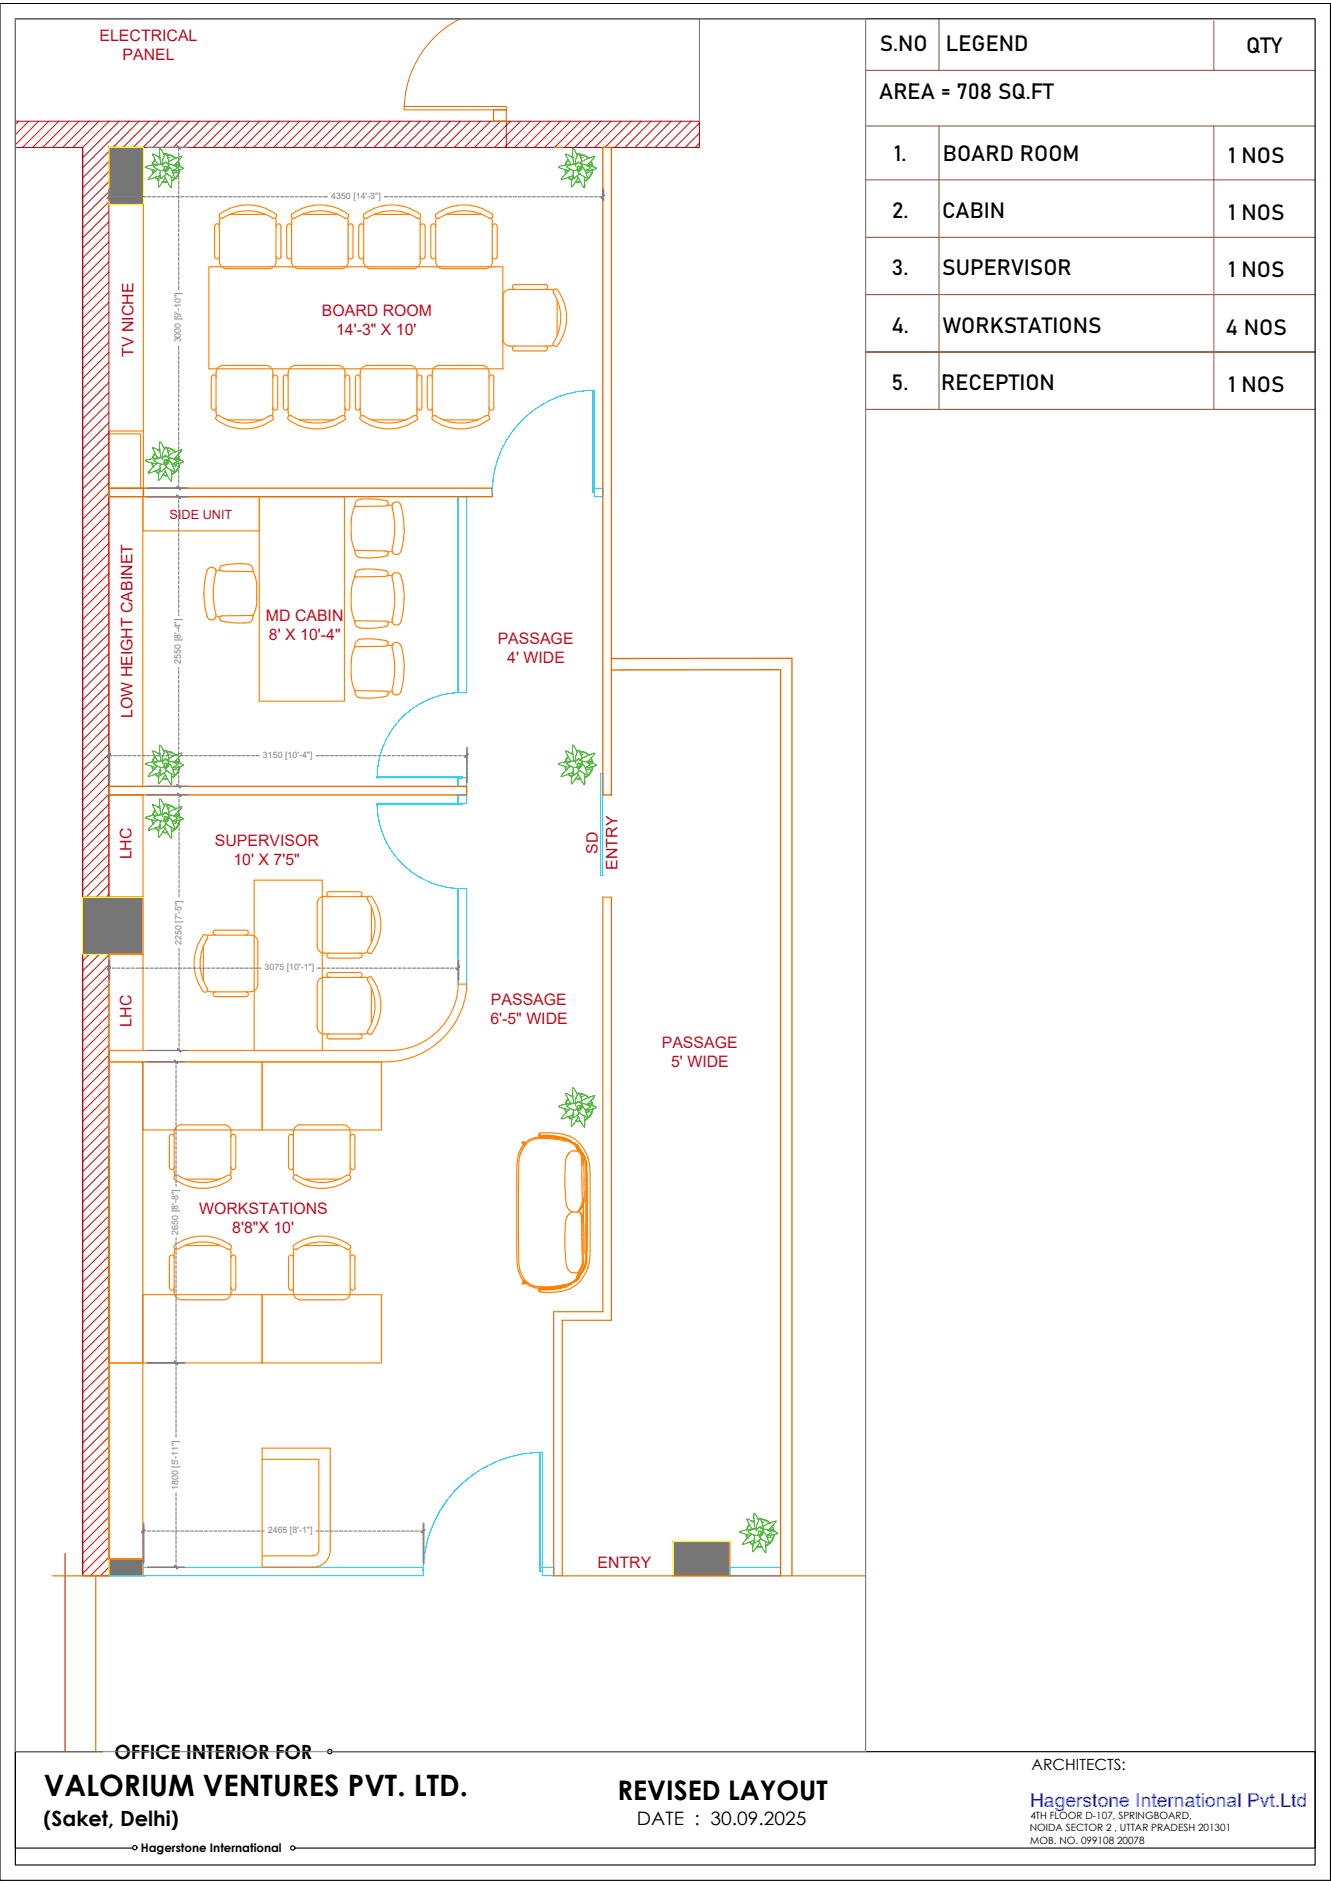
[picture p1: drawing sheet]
<svg xmlns="http://www.w3.org/2000/svg" width="297mm" height="420mm" viewBox="0 0 297 420" stroke-linecap="round" stroke-linejoin="round" font-family="sans-serif">
<defs><g id="words">
<text font-size="6.6" x="9.8" y="400.8">VALORIUM VENTURES PVT. LTD.</text>
<text font-size="6" x="137.8" y="401.5">REVISED LAYOUT</text>
<g font-size="4.9">
<text x="196.3" y="11.4">S.NO</text>
<text x="211.1" y="11.4">LEGEND</text>
<text x="278.1" y="11.9">QTY</text>
<text x="196.2" y="22.2">AREA = 708 SQ.FT</text>
<text x="199.6" y="35.8">1.</text>
<text x="210.4" y="35.9">BOARD ROOM</text>
<text x="274.2" y="36.3">1 NOS</text>
<text x="199.1" y="48.7">2.</text>
<text x="210.2" y="48.7">CABIN</text>
<text x="274.2" y="49.1">1 NOS</text>
<text x="199.1" y="61.5">3.</text>
<text x="210.3" y="61.5">SUPERVISOR</text>
<text x="274.2" y="61.9">1 NOS</text>
<text x="198.9" y="74.3">4.</text>
<text x="210.4" y="74.3">WORKSTATIONS</text>
<text x="273.5" y="74.7">4 NOS</text>
<text x="199" y="87">5.</text>
<text x="210.1" y="87.1">RECEPTION</text>
<text x="274.2" y="87.5">1 NOS</text>
</g>
<text font-size="4.7" x="9.7" y="407.5">(Saket, Delhi)</text>
<text font-size="4.4" x="25.5" y="392.5">OFFICE INTERIOR FOR</text>
<text font-size="4.3" fill="#00f" x="229.9" y="403.3">Hagerstone International Pvt.Ltd</text>
<text font-size="4.1" x="142.2" y="407.1">DATE : 30.09.2025</text>
<g font-size="3.5" fill="#b8002e">
<text x="22.2" y="9.1">ELECTRICAL</text>
<text x="27.3" y="13.3">PANEL</text>
<text x="71.8" y="70.4">BOARD ROOM</text>
<text x="75" y="74.7">14'-3&quot; X 10'</text>
<text x="29.8" y="79.6" transform="rotate(-90 29.8 79.6)">TV NICHE</text>
<text x="59.4" y="138.5">MD CABIN</text>
<text x="60" y="142.7">8' X 10'-4&quot;</text>
<text x="111.1" y="143.8">PASSAGE</text>
<text x="113.2" y="148">4' WIDE</text>
<text x="29.6" y="160.2" transform="rotate(-90 29.6 160.2)">LOW HEIGHT CABINET</text>
<text x="29.4" y="191.8" transform="rotate(-90 29.4 191.8)">LHC</text>
<text x="48" y="188.8">SUPERVISOR</text>
<text x="133.4" y="190.5" transform="rotate(-90 133.4 190.5)">SD</text>
<text x="52.1" y="193.1">10' X 7'5&quot;</text>
<text x="137.8" y="194.1" transform="rotate(-90 137.8 194.1)">ENTRY</text>
<text x="109.6" y="224.2">PASSAGE</text>
<text x="29.4" y="229.1" transform="rotate(-90 29.4 229.1)">LHC</text>
<text x="109.4" y="228.4">6'-5&quot; WIDE</text>
<text x="147.7" y="233.8">PASSAGE</text>
<text x="149.8" y="238">5' WIDE</text>
<text x="44.4" y="270.8">WORKSTATIONS</text>
<text x="51.8" y="275.1">8'8&quot;X 10'</text>
<text x="133.3" y="349.8">ENTRY</text>
</g>
<text font-size="3.4" x="230.2" y="394.9">ARCHITECTS:</text>
<text font-size="2.8" fill="#b8002e" x="37.8" y="115.7">SIDE UNIT</text>
<text font-size="2.6" x="31.4" y="413.2">Hagerstone International</text>
<g font-size="2.2">
<text x="230" y="405.9">4TH FLOOR D-107, SPRINGBOARD,</text>
<text x="229.8" y="408.6">NOIDA SECTOR 2 , UTTAR PRADESH 201301</text>
<text x="229.9" y="411.4">MOB. NO. 099108 20078</text>
</g>
<g font-size="2" fill="#808080">
<text x="73.9" y="44.4">4350 [14'-3&quot;]</text>
<text x="40.4" y="76.4" transform="rotate(-90 40.4 76.4)">3000 [9'-10&quot;]</text>
<text x="40.4" y="148.1" transform="rotate(-90 40.4 148.1)">2550 [8'-4&quot;]</text>
<text x="58.7" y="169.1">3150 [10'-4&quot;]</text>
<text x="40.5" y="210.8" transform="rotate(-90 40.5 210.8)">2250 [7'-5&quot;]</text>
<text x="59.1" y="216.5">3075 [10'-1&quot;]</text>
<text x="39.8" y="275.5" transform="rotate(-90 39.8 275.5)">2650 [8'-8&quot;]</text>
<text x="39.8" y="332.5" transform="rotate(-90 39.8 332.5)">1800 [5'-11&quot;]</text>
<text x="59.8" y="342.1">2465 [8'-1&quot;]</text>
</g>
</g></defs>
<!-- layer: GLASS PARTITION -->
<g fill="none" stroke="#00bfff" stroke-width=".25">
<path d="M132.3 87.1h.3v22.8h-.3zM132.3 87.1a22.8 22.8 0 0 0-22.4 22.8M102.2 110.8h1.9v43.8h-1.9zM132.6 108.9h1.9v1.9h-1.9zM103.2 154.5a19 19 0 0 0-19 18.7M84.2 173.3h19v.3h-19zM84.2 179.3h19v.3h-19zM84.2 179.6a19 19 0 0 0 19 18.7M102.2 173.6h1.9v1.9h-1.9zM102.2 177.4h1.9v1.9h-1.9zM134 172.6h.5v22.8h-.5zM102.2 219.6v-21.3h1.9v21.3"/>
<path d="M120.5 324.1h.5v26.6h-.5zM120.6 324.1a26.6 26.6 0 0 0-26.1 26.6M31.9 349.7h62.5v1.9h-70.1M121 349.7h2.6v1.9h-2.6zM162.9 349.7h11.3v1.9h-11.3z"/>
</g>
<!-- layer: FURNITURE -->
<g fill="none" stroke="#ff7f00" stroke-width=".25">
<path d="M32 45.6v50.6M46.6 59.5h65.6v22.8h-65.6zM47.9 50.5v6.7M47.9 50.5a.53 .53 0 0 1 .6-.5 .53 .53 0 0 1 .5 .5M47.9 57.2a.53 .53 0 0 0 .6 .6 .53 .53 0 0 0 .5-.6M49.2 48.6l-.2 .8v9a1.59 1.59 0 0 0 1.6 1.5h9.4a1.59 1.59 0 0 0 1.6-1.5M51.4 47.8h7.8M61.5 48.6l.1 .8M61.6 49.4v9M61.6 50.5a.53 .53 0 0 1 .6-.5 .53 .53 0 0 1 .5 .5v6.7M61.6 57.2a.53 .53 0 0 0 .6 .6 .53 .53 0 0 0 .5-.6M61.7 47.8a.57 .57 0 0 1-.1 .7 .57 .57 0 0 1-.7 .1 10.6 10.6 0 0 0-11.4 .1 .57 .57 0 0 1-.5-.3 .57 .57 0 0 1 0-.6 10.5 10.5 0 0 1 12.6 0"/>
<path d="M64 50.5v6.7M64 50.5a.53 .53 0 0 1 .5-.5 .53 .53 0 0 1 .6 .5M64 57.2a.53 .53 0 0 0 .5 .6 .53 .53 0 0 0 .6-.6M65.1 47.8a10.5 10.5 0 0 1 12.6 0 .57 .57 0 0 1 0 .7 .57 .57 0 0 1-.8 .1 10.6 10.6 0 0 0-11.3 .1 .57 .57 0 0 1-.5-.3 .57 .57 0 0 1 0-.6zM65.2 48.6l-.1 .8v9a1.59 1.59 0 0 0 1.6 1.5M66.6 59.9h9.5M67.4 47.8h7.9M77.5 48.6l.2 .8M77.7 49.4v9M77.7 58.4a1.59 1.59 0 0 1-1.6 1.5M77.7 50.5a.53 .53 0 0 1 .6-.5 .53 .53 0 0 1 .5 .5v6.7M77.7 57.2a.53 .53 0 0 0 .6 .6 .53 .53 0 0 0 .5-.6"/>
<path d="M80.1 50.5v6.7M80.1 50.5a.53 .53 0 0 1 .5-.5 .53 .53 0 0 1 .6 .5M80.1 57.2a.53 .53 0 0 0 .5 .6 .53 .53 0 0 0 .6-.6M81.2 47.8a10.5 10.5 0 0 1 12.6 0 .57 .57 0 0 1-.1 .7 .57 .57 0 0 1-.7 .1 10.6 10.6 0 0 0-11.3 .1 .57 .57 0 0 1-.6-.3 .57 .57 0 0 1 .1-.6zM81.3 48.6l-.1 .8v9a1.59 1.59 0 0 0 1.5 1.5h9.5a1.59 1.59 0 0 0 1.6-1.5v-9.3l-.2-.5M83.5 47.8h7.9M93.8 50.5a.53 .53 0 0 1 .5-.5 .53 .53 0 0 1 .6 .5v6.7M93.8 57.2a.53 .53 0 0 0 .5 .6 .53 .53 0 0 0 .6-.6M96.1 50.5v6.7M96.2 50.5a.53 .53 0 0 1 .5-.5 .53 .53 0 0 1 .5 .5M96.2 57.2a.53 .53 0 0 0 .5 .6 .53 .53 0 0 0 .5-.6M97.3 47.8a10.5 10.5 0 0 1 12.6 0 .57 .57 0 0 1-.1 .7 .57 .57 0 0 1-.7 .1 10.6 10.6 0 0 0-11.3 .1 .57 .57 0 0 1-.6-.3 .57 .57 0 0 1 .1-.6z"/>
<path d="M97.4 48.6l-.2 .8v9a1.59 1.59 0 0 0 1.6 1.5h9.5a1.59 1.59 0 0 0 1.6-1.5M99.6 47.8h7.8M109.7 48.6l.2 .8M109.9 49.4v9M109.9 50.5a.53 .53 0 0 1 .5-.5 .53 .53 0 0 1 .6 .5v6.7M109.9 57.2a.53 .53 0 0 0 .5 .6 .53 .53 0 0 0 .6-.6M113.8 64.6h9M113.8 64.6a1.59 1.59 0 0 0-1.6 1.5v9.5a1.59 1.59 0 0 0 1.6 1.6h9M114.9 64.6a.53 .53 0 0 1-.6-.6 .53 .53 0 0 1 .6-.5h6.7a.53 .53 0 0 1 .6 .5 .53 .53 0 0 1-.6 .6M114.9 77.2a.53 .53 0 0 0-.6 .5 .53 .53 0 0 0 .6 .6M114.9 78.3h6.7M121.6 77.2a.53 .53 0 0 1 .6 .5 .53 .53 0 0 1-.6 .6"/>
<path d="M122.8 64.6l.7 .1M123.5 77l-.7 .2M124.3 67v7.8M124.3 64.6a10.5 10.5 0 0 1 0 12.6M124.4 64.6a.57 .57 0 0 0-.8 0 .57 .57 0 0 0-.1 .7 10.6 10.6 0 0 1-.1 11.4 .57 .57 0 0 0 .3 .5 .57 .57 0 0 0 .7 0M24.3 96.2h7.7v12.7h-7.7zM24.3 96.8h7.1v12.1M47.2 84.2v6.8M47.2 90.9a.53 .53 0 0 0 .5 .6 .53 .53 0 0 0 .6-.6M47.2 84.2a.53 .53 0 0 1 .5-.5 .53 .53 0 0 1 .6 .5M48.2 83.1v9M48.3 92.1l.1 .7"/>
<path d="M48.3 83.1a1.59 1.59 0 0 1 1.5-1.6h9.5a1.59 1.59 0 0 1 1.6 1.6M49 92.8a.57 .57 0 0 0-.7 .1 .57 .57 0 0 0-.1 .7 10.6 10.6 0 0 0 12.7 0M49 92.8a10.6 10.6 0 0 0 11.4-.1 .57 .57 0 0 1 .5 .3 .57 .57 0 0 1 0 .6M50.6 93.7h7.9M60.9 83.1v9M60.9 92.1l-.2 .7M60.9 90.9a.53 .53 0 0 0 .5 .6 .53 .53 0 0 0 .6-.6M60.9 84.2a.53 .53 0 0 1 .5-.5 .53 .53 0 0 1 .6 .5v6.8M63.2 90.9a.53 .53 0 0 0 .6 .6 .53 .53 0 0 0 .5-.6M64.3 84.2a.53 .53 0 0 0-.5-.5 .53 .53 0 0 0-.6 .5v6.8M64.4 93.6a10.5 10.5 0 0 0 12.6 0 .57 .57 0 0 0-.1-.7 .57 .57 0 0 0-.7-.1 10.6 10.6 0 0 1-11.4-.1 .57 .57 0 0 0-.5 .3 .57 .57 0 0 0 0 .6M65.9 81.5h9.5"/>
<path d="M65.9 81.5a1.65 1.65 0 0 0-1.6 1.6v9l.2 .7M66.7 93.7h7.8M75.4 81.5a1.59 1.59 0 0 1 1.6 1.6M77 83.1v9M77 92.1l-.2 .7M77 90.9a.53 .53 0 0 0 .5 .6 .53 .53 0 0 0 .6-.6M77 84.2a.53 .53 0 0 1 .5-.5 .53 .53 0 0 1 .6 .5v6.8M79.3 90.9a.53 .53 0 0 0 .6 .6 .53 .53 0 0 0 .5-.6M80.4 84.2a.53 .53 0 0 0-.5-.5 .53 .53 0 0 0-.6 .5v6.8M80.4 83.1v9M80.4 92.1l.2 .7M80.4 83.1a1.59 1.59 0 0 1 1.6-1.6h9.5a1.59 1.59 0 0 1 1.6 1.6"/>
<path d="M81.2 92.8a.57 .57 0 0 0-.7 .1 .57 .57 0 0 0-.1 .7M81.2 92.8a10.4 10.4 0 0 0 11.1 0M82.8 93.7h7.8M92.3 92.8a.57 .57 0 0 1 .7 .1 .57 .57 0 0 1 .1 .7 10.5 10.5 0 0 1-12.6 0M93 83.1v9M93.1 92.1l-.2 .7M93.1 90.9a.53 .53 0 0 0 .5 .6 .53 .53 0 0 0 .5-.6M93.1 84.2a.53 .53 0 0 1 .5-.5 .53 .53 0 0 1 .5 .5v6.8M95.4 84.2v6.8M95.4 90.9a.53 .53 0 0 0 .5 .6 .53 .53 0 0 0 .6-.6M95.4 84.2a.53 .53 0 0 1 .5-.5 .53 .53 0 0 1 .6 .5M98 81.5h9.5"/>
<path d="M98.1 81.5a1.59 1.59 0 0 0-1.6 1.6v9l.2 .7M98.9 93.7h7.8M107.5 81.5a1.59 1.59 0 0 1 1.6 1.6v9l-.1 .7M108.4 92.8a10.6 10.6 0 0 1-11.4-.1 .57 .57 0 0 0-.5 .3 .57 .57 0 0 0 0 .6 10.3 10.3 0 0 0 12.8-.2 .57 .57 0 0 0-.3-.6 .57 .57 0 0 0-.6 0M109.2 90.9a.53 .53 0 0 0 .5 .6 .53 .53 0 0 0 .5-.6M109.2 84.2a.53 .53 0 0 1 .5-.5 .53 .53 0 0 1 .5 .5M110.2 84.2v6.8M24.3 110.8h7.6v64.7h-7.6zM31.9 110.8h26v7.6h-26zM57.9 110.8h19v45.7h-19zM78.4 116.5v2.8M78.4 119.3l.2 1.8 .6 1.8"/>
<path d="M79.2 112.9l-.6 1.7-.2 1.9M86.2 111.7a.57 .57 0 0 1 .5 .7 .57 .57 0 0 1-.6 .5M86.2 111.7a15.1 15.1 0 0 0-6.3-.1 1.07 1.07 0 0 0-.5 1.4l6.7-.1M86.5 112.7h1M87.5 113.2a18.3 18.3 0 0 1 0 9.3M87.7 112.3a1.05 1.05 0 0 1 1.8 .5l.5 2.9 .2 2.3M87.7 112.3l-.2 .9M90.2 117.9a13.5 13.5 0 0 1-1 5.5l-.7 .3-.8-.2M45.5 132.4a15 15 0 0 0 1 5.6l.7 .3 .8-.3M46.2 127.3l-.6 2.9-.1 2.2M48 126.9a1.08 1.08 0 0 0-1.8 .5M48 126.8l.2 1"/>
<path d="M48.1 127.3h1M48.1 137.6h1M48.2 127.8a20.3 20.3 0 0 0 0 9.8l-.2 .4M49.5 138.5a.57 .57 0 0 1-.5-.6 .57 .57 0 0 1 .6-.5l6.7-.1a1.16 1.16 0 0 1-.9 1.6 18.6 18.6 0 0 1-5.9-.3M49.5 126.3a.57 .57 0 0 0-.5 .6 .57 .57 0 0 0 .6 .5M49.6 127.4l6.7 .2 .2-.2M55.3 125.9a1.29 1.29 0 0 1 1.2 1.5M55.4 125.9a18.6 18.6 0 0 0-5.9 .3M56.5 127.4l.6 1.8a14.9 14.9 0 0 1 .2 4.7l-.2 1.8-.6 1.7M78.4 132.2v2.8M78.4 135l.2 1.9 .6 1.7M79.2 138.6a1.44 1.44 0 0 0 1.9 1.6l2.9-.1 2.2-.3"/>
<path d="M79.2 128.6l-.6 1.8-.2 1.8M79.3 138.5l6.8 .1a.57 .57 0 0 1 .6 .5 .57 .57 0 0 1-.5 .6M79.3 122.8l6.8 .1a.57 .57 0 0 1 .6 .5 .57 .57 0 0 1-.5 .7M79.4 138.5l-.2 .1M79.4 122.8a1.16 1.16 0 0 0 .9 1.6 18.6 18.6 0 0 0 5.9-.3M80.3 127.1a18.6 18.6 0 0 1 5.9 .3M80.4 127.1a1.29 1.29 0 0 0-1.2 1.5M86.1 128.6l-6.7 .1-.2-.1M86.2 127.4a.57 .57 0 0 1 .5 .7 .57 .57 0 0 1-.6 .5M86.5 128.4h1M86.5 138.8h1M86.5 123.1h1"/>
<path d="M87.5 129a18.3 18.3 0 0 1 0 9.3M87.5 138.3l.2 .9M87.5 122.5l.2 .9M87.7 128a1.08 1.08 0 0 1 1.8 .5M87.7 128l-.2 1M89.5 128.5l.6 2.9 .1 2.2M90.2 133.6a15 15 0 0 1-1 5.6l-.7 .3-.8-.3M78.4 147.8v2.8M78.4 150.6l.2 1.8 .6 1.8M79.2 144.2l-.6 1.8-.2 1.8M79.3 154.1l6.8 .1M79.4 154.1a1.16 1.16 0 0 0 .9 1.6 18.6 18.6 0 0 0 5.9-.4"/>
<path d="M80.3 142.6a18.6 18.6 0 0 1 5.9 .4M80.4 142.7a1.16 1.16 0 0 0-1 1.6l6.7-.1a.6 .6 0 0 0 .6-.5 .6 .6 0 0 0-.5-.7M86.1 154.2a.57 .57 0 0 1 .6 .5 .57 .57 0 0 1-.5 .6M86.5 144h1M86.5 154.4h1M87.5 144.6a18.3 18.3 0 0 1 0 9.2M87.5 153.8l.2 1M87.7 143.6a1.08 1.08 0 0 1 1.8 .5l.5 2.2 .2 2.9M87.7 143.6l-.2 1M89.5 154.3a1.08 1.08 0 0 1-1.8 .5M90.2 149.1l-.2 2.3-.5 2.9M24.3 177.4h7.6v22.8h-7.6z"/>
<path d="M101.6 177.4h2.5M56.7 196.4h15.2v38h-15.2zM73.5 199h6.7a.53 .53 0 0 1 .6 .5 .53 .53 0 0 1-.6 .5M73.5 199a.53 .53 0 0 0-.6 .5 .53 .53 0 0 0 .6 .5M24.3 212.9h7.6v21.5h-7.6zM45.4 211.1v7.8M45.4 208.6a10.5 10.5 0 0 0 0 12.7 .57 .57 0 0 0 .8 0 .57 .57 0 0 0 .1-.8M45.4 208.6a.57 .57 0 0 1 .8 .1 .57 .57 0 0 1 .1 .7 10.4 10.4 0 0 0 0 11.1M47 208.7h8.9M47 208.6l-.7 .2M48.1 208.6a.53 .53 0 0 1-.6-.5 .53 .53 0 0 1 .6-.5h6.7a.53 .53 0 0 1 .6 .5 .53 .53 0 0 1-.6 .5M55.9 208.6a1.59 1.59 0 0 1 1.6 1.6v9.5a1.59 1.59 0 0 1-1.6 1.6"/>
<path d="M72.3 218.1h9M72.3 200.1h9M72.4 218.1a1.59 1.59 0 0 0-1.6 1.6v9.4a1.59 1.59 0 0 0 1.5 1.6h9l.8-.2M72.4 200a1.59 1.59 0 0 0-1.6 1.6v9.5a1.59 1.59 0 0 0 1.5 1.6h9l.8-.2M73.5 217h6.7a.53 .53 0 0 1 .6 .5 .53 .53 0 0 1-.6 .6M73.5 213.8h6.7M73.5 212.7a.53 .53 0 0 0-.6 .5 .53 .53 0 0 0 .6 .5M73.5 217a.53 .53 0 0 0-.6 .5 .53 .53 0 0 0 .6 .6M80.2 212.7a.53 .53 0 0 1 .6 .5 .53 .53 0 0 1-.6 .5M81.3 218.1l.8 .1M81.3 200l.8 .2M82.9 202.4v7.9"/>
<path d="M82.9 200a10.5 10.5 0 0 1 0 12.7 .57 .57 0 0 1-.7-.1 .57 .57 0 0 1-.1-.7 10.6 10.6 0 0 0-.1-11.3 .57 .57 0 0 1 .3-.6 .57 .57 0 0 1 .6 .1M82.9 218a.59 .59 0 0 0-.7 .1 .59 .59 0 0 0-.1 .7 10.6 10.6 0 0 1-.1 11.4 .57 .57 0 0 0 .3 .5 .57 .57 0 0 0 .6 0 10.5 10.5 0 0 0 0-12.6M102.2 219.6h1.9v.9M102.3 219.6a15.2 15.2 0 0 1-15.2 14.8h-62.8M134.5 200.2h1.9M31.9 236.9h26.6v15.2h-26.6zM46.3 221.1l.7 .2M47 221.3h8.9M48.1 221.3a.53 .53 0 0 0-.6 .5 .53 .53 0 0 0 .6 .6h6.7a.53 .53 0 0 0 .6-.5 .53 .53 0 0 0-.6-.6M58.5 236.9h26.6v15.2h-26.6zM73.5 231.8h6.7M73.5 230.7a.53 .53 0 0 0-.6 .5 .53 .53 0 0 0 .6 .6"/>
<path d="M80.2 230.7a.53 .53 0 0 1 .6 .5 .53 .53 0 0 1-.6 .6M82.9 220.5v7.8M104.2 220.5a18.4 18.4 0 0 1-19 16.4h-60.9M38.9 252.6v8.9M38.9 253.7a.55 .55 0 0 0-.6-.6 .55 .55 0 0 0-.5 .6v6.7a.53 .53 0 0 0 .6 .6 .53 .53 0 0 0 .5-.6M40.5 251h9.5M40.5 251a1.59 1.59 0 0 0-1.6 1.5M50 251a1.59 1.59 0 0 1 1.6 1.5M51.5 252.6v8.9M51.6 253.7a.53 .53 0 0 1 .5-.6 .53 .53 0 0 1 .5 .6v6.7a.53 .53 0 0 1-.5 .6 .53 .53 0 0 1-.5-.6M64.4 253.7v6.7M64.4 253.7a.53 .53 0 0 1 .6-.6 .53 .53 0 0 1 .5 .6"/>
<path d="M65.5 252.6v8.9M67.1 251h9.4M67.1 251a1.59 1.59 0 0 0-1.6 1.5M76.6 251a1.59 1.59 0 0 1 1.5 1.5M78.1 252.6v8.9M78.2 253.7a.51 .51 0 0 1 .5-.6 .51 .51 0 0 1 .5 .6v6.7a.53 .53 0 0 1-.5 .6 .53 .53 0 0 1-.5-.6M38.9 277.9a.57 .57 0 0 0 0 .7 .57 .57 0 0 0 .8 .1 10.6 10.6 0 0 1 11.3 .1 .57 .57 0 0 0 .6-.3 .57 .57 0 0 0-.1-.6 10.5 10.5 0 0 0-12.6 0M38.9 261.5l.2 .7M39.1 278.7l-.2 .8v9a1.68 1.68 0 0 0 1.6 1.5M39.7 262.3a.57 .57 0 0 0-.8 .1 .57 .57 0 0 0 0 .7M39.7 262.2a10.4 10.4 0 0 0 11.1 0M41.3 263.1h7.8"/>
<path d="M41.3 277.9h7.8M50.8 262.3a.57 .57 0 0 1 .7 .1 .57 .57 0 0 1 0 .7 10.5 10.5 0 0 1-12.6 0M51.4 278.7l.2 .8M51.5 279.5v9M51.6 261.5l-.2 .7M64.4 260.4a.53 .53 0 0 0 .6 .6 .53 .53 0 0 0 .5-.6M65.5 261.5l.2 .7M65.7 278.7l-.2 .8v8.9a1.59 1.59 0 0 0 1.6 1.6h9.5a1.59 1.59 0 0 0 1.5-1.5v-9l-.1-.8M66.3 262.2a10.4 10.4 0 0 0 11.1 0M66.3 262.3a.57 .57 0 0 0-.7 .1 .57 .57 0 0 0-.1 .7 10.5 10.5 0 0 0 12.6 0M67.9 263.1h7.8M67.9 277.9h7.8"/>
<path d="M77.4 262.3a.57 .57 0 0 1 .7 .1 .57 .57 0 0 1 .1 .7M78.1 261.5l-.1 .7M78.2 277.9a.59 .59 0 0 1-.1 .7 .59 .59 0 0 1-.7 .1 10.6 10.6 0 0 0-11.4 .1 .57 .57 0 0 1-.5-.3 .57 .57 0 0 1 0-.6 10.5 10.5 0 0 1 12.6 0M31.9 288.9h26.6v15.2h-26.6zM38.9 280.6a.53 .53 0 0 0-.5-.6 .53 .53 0 0 0-.6 .6v6.8a.55 .55 0 0 0 .6 .5 .55 .55 0 0 0 .5-.6M40.5 290h9.5M51.6 288.4a1.59 1.59 0 0 1-1.6 1.6M51.6 280.6a.53 .53 0 0 1 .5-.6 .53 .53 0 0 1 .5 .6v6.8a.53 .53 0 0 1-.5 .5 .53 .53 0 0 1-.5-.6M58.5 288.9h26.6v15.2h-26.6zM64.4 280.6v6.8M64.4 280.6a.53 .53 0 0 1 .6-.6 .53 .53 0 0 1 .5 .6M64.4 287.3a.53 .53 0 0 0 .6 .6 .53 .53 0 0 0 .5-.6"/>
<path d="M78.2 280.6a.53 .53 0 0 1 .5-.6 .53 .53 0 0 1 .5 .6v6.8a.51 .51 0 0 1-.5 .5 .51 .51 0 0 1-.5-.6M24.3 304.1h7.6v43.7h-7.6zM58.5 325.6h12.7v20.3M58.5 347.2h11.4M71.2 345.9a1.25 1.25 0 0 1-1.3 1.2M73.7 345.9v-22.8h-15.2v26.6h11.4M73.7 345.9a3.8 3.8 0 0 1-3.8 3.8"/>
</g>
<!-- layer: WALL HATCH_1 -->
<g fill="none" stroke="#d00" stroke-width=".22">
<path d="M4.1 27.1l-.6 .7M6.4 27.1l-2.9 2.9M8.6 27.1l-5.1 5.2M10.9 27.1l-5.9 5.8M13.1 27.1l-5.8 5.8M15.4 27.1l-5.9 5.8M17.6 27.1l-5.8 5.8M19.9 27.1l-5.9 5.8M22.1 27.1l-5.8 5.8M24.3 33.8l-5.8 5.9M24.3 36.1l-5.8 5.8M24.3 38.3l-5.8 5.8"/>
<path d="M24.3 27.1l-5.8 5.8M26.6 27.1l-8.1 8.1M28.8 27.1l-10.3 10.3M31 27.1l-5.8 5.8M33.3 27.1l-5.8 5.8M35.5 27.1l-5.8 5.8M37.8 27.1l-5.9 5.8M40 27.1l-5.8 5.8M42.2 27.1l-5.8 5.8M44.5 27.1l-5.8 5.8M46.7 27.1l-5.8 5.8M49 27.1l-5.9 5.8"/>
<path d="M51.2 27.1l-5.8 5.8M53.5 27.1l-5.9 5.8M55.7 27.1l-5.8 5.8M58 27.1l-5.9 5.8M60.2 27.1l-5.8 5.8M62.4 27.1l-5.8 5.8M64.6 27.1l-5.8 5.8M66.9 27.1l-5.9 5.8M69.1 27.1l-5.8 5.8M71.4 27.1l-5.9 5.8M73.6 27.1l-5.8 5.8M75.9 27.1l-5.9 5.8"/>
<path d="M78.1 27.1l-5.8 5.8M80.3 27.1l-5.8 5.8M82.6 27.1l-5.8 5.8M84.8 27.1l-5.8 5.8M87.1 27.1l-5.9 5.8M89.3 27.1l-5.8 5.8M91.5 27.1l-5.8 5.8M93.8 27.1l-5.8 5.8M96 27.1l-5.8 5.8M98.3 27.1l-5.9 5.8M100.5 27.1l-5.8 5.8M102.7 27.1l-5.8 5.8"/>
<path d="M105 27.1l-5.9 5.8M107.2 27.1l-5.8 5.8M109.5 27.1l-5.9 5.8M111.7 27.1l-5.8 5.8M114 27.1l-5.9 5.8M116.2 27.1l-5.8 5.8M118.4 27.1l-5.8 5.8M120.6 27.1l-5.7 5.8M122.9 27.1l-5.8 5.8M125.1 27.1l-5.8 5.8M127.4 27.1l-5.9 5.8M129.6 27.1l-5.8 5.8"/>
<path d="M131.9 27.1l-5.9 5.8M134.1 27.1l-5.8 5.8M136.4 27.1l-5.9 5.8M138.6 27.1l-5.8 5.8M140.8 27.1l-5.8 5.8M143.1 27.1l-5.9 5.8M145.3 27.1l-5.8 5.8M147.5 27.1l-5.8 5.8M149.8 27.1l-5.8 5.8M152 27.1l-5.8 5.8M154.3 27.1l-5.9 5.8M156.1 27.5l-5.4 5.4"/>
<path d="M156.1 29.7l-3.2 3.2M156.1 32l-.9 .9M24.3 40.6l-5.8 5.8M24.3 42.8l-5.8 5.8M24.3 45l-5.8 5.8M24.3 47.2l-5.8 5.9M24.3 49.5l-5.8 5.8M24.3 51.7l-5.8 5.9M24.3 54l-5.8 5.8M24.3 56.2l-5.8 5.9M24.3 58.5l-5.8 5.8M24.3 60.7l-5.8 5.8"/>
<path d="M24.3 62.9l-5.8 5.9M24.3 65.2l-5.8 5.8M24.3 67.4l-5.8 5.8M24.3 69.7l-5.8 5.8M24.3 71.9l-5.8 5.8M24.3 74.2l-5.8 5.8M24.3 76.4l-5.8 5.8M24.3 78.6l-5.8 5.9M24.3 80.9l-5.8 5.8M24.3 83.1l-5.8 5.8M24.3 85.3l-5.8 5.9M24.3 87.6l-5.8 5.8"/>
<path d="M24.3 89.8l-5.8 5.9M24.3 92.1l-5.8 5.8M24.3 94.3l-5.8 5.9M24.3 96.6l-5.8 5.8M24.3 98.8l-5.8 5.8M24.3 101l-5.8 5.8M24.3 103.3l-5.8 5.8M24.3 105.5l-5.8 5.8M24.3 107.7l-5.8 5.9M24.3 110l-5.8 5.8M24.3 112.2l-5.8 5.9M24.3 114.5l-5.8 5.8"/>
<path d="M24.3 116.7l-5.8 5.9M24.3 119l-5.8 5.8M24.3 121.2l-5.8 5.8M24.3 123.4l-5.8 5.9M24.3 125.7l-5.8 5.8M24.3 127.9l-5.8 5.8M24.3 130.2l-5.8 5.8M24.3 132.4l-5.8 5.8M24.3 134.6l-5.8 5.9M24.3 136.9l-5.8 5.8M24.3 139.1l-5.8 5.8M24.3 141.4l-5.8 5.8"/>
<path d="M24.3 143.6l-5.8 5.8M24.3 145.8l-5.8 5.9M24.3 148.1l-5.8 5.8M24.3 150.3l-5.8 5.9M24.3 152.6l-5.8 5.8M24.3 154.8l-5.8 5.8M24.3 157.1l-5.8 5.8M24.3 159.3l-5.8 5.8M24.3 161.5l-5.8 5.8M24.3 163.7l-5.8 5.9M24.3 166l-5.8 5.8M24.3 168.2l-5.8 5.9"/>
<path d="M24.3 170.5l-5.8 5.8M24.3 172.7l-5.8 5.9M24.3 175l-5.8 5.8M24.3 177.2l-5.8 5.8M24.3 179.5l-5.8 5.8M24.3 181.7l-5.8 5.8M24.3 183.9l-5.8 5.8M24.3 186.2l-5.8 5.8M24.3 188.4l-5.8 5.8M24.3 190.6l-5.8 5.9M24.3 192.9l-5.8 5.8M24.3 195.1l-5.8 5.9"/>
<path d="M24.3 197.4l-5.8 5.8M24.3 199.6l-5.8 5.8M24.3 201.8l-5.8 5.9M24.3 204.1l-5.8 5.8M24.3 206.3l-5.8 5.9M24.3 208.6l-5.8 5.8M24.3 210.8l-5.8 5.8M24.3 213.1l-5.8 5.8M24.3 215.3l-5.8 5.8M24.3 217.6l-5.8 5.8M24.3 219.8l-5.8 5.8M24.3 222l-5.8 5.8"/>
<path d="M24.3 224.2l-5.8 5.9M24.3 226.5l-5.8 5.8M24.3 228.7l-5.8 5.9M24.3 231l-5.8 5.8M24.3 233.2l-5.8 5.9M24.3 235.5l-5.8 5.8M24.3 237.7l-5.8 5.8M24.3 239.9l-5.8 5.8M24.3 242.2l-5.8 5.8M24.3 244.4l-5.8 5.8M24.3 246.7l-5.8 5.8M24.3 248.9l-5.8 5.8"/>
<path d="M24.3 251.1l-5.8 5.9M24.3 253.4l-5.8 5.8M24.3 255.6l-5.8 5.9M24.3 257.9l-5.8 5.8M24.3 260.1l-5.8 5.8M24.3 262.3l-5.8 5.9M24.3 264.6l-5.8 5.8M24.3 266.8l-5.8 5.9M24.3 269.1l-5.8 5.8M24.3 271.3l-5.8 5.8M24.3 273.6l-5.8 5.8M24.3 275.8l-5.8 5.8"/>
<path d="M24.3 278l-5.8 5.8M24.3 280.2l-5.8 5.9M24.3 282.5l-5.8 5.8M24.3 284.7l-5.8 5.9M24.3 287l-5.8 5.8M24.3 289.2l-5.8 5.9M24.3 291.5l-5.8 5.8M24.3 293.7l-5.8 5.9M24.3 296l-5.8 5.8M24.3 298.2l-5.8 5.8M24.3 300.4l-5.8 5.8M24.3 302.7l-5.8 5.8"/>
<path d="M24.3 304.9l-5.8 5.8M24.3 307.1l-5.8 5.9M24.3 309.4l-5.8 5.8M24.3 311.6l-5.8 5.9M24.3 313.9l-5.8 5.8M24.3 316.1l-5.8 5.8M24.3 318.3l-5.8 5.9M24.3 320.6l-5.8 5.8M24.3 322.8l-5.8 5.9M24.3 325.1l-5.8 5.8M24.3 327.3l-5.8 5.8M24.3 329.6l-5.8 5.8"/>
<path d="M24.3 331.8l-5.8 5.8M24.3 334.1l-5.8 5.8M24.3 336.3l-5.8 5.8M24.3 338.5l-5.8 5.8M24.3 340.7l-5.8 5.9M24.3 343l-5.8 5.8M24.3 345.2l-5.8 5.9M24.3 347.5l-4.1 4.1M24.3 349.7l-1.9 1.9"/>
</g>
<!-- layer: WALL_1 -->
<path d="M3.5 32.9h15M3.5 27.1h109.5M113 32.9h-88.7v318.7h-5.8v-318.7v318.7M113 27.1h43.1v5.8h-43.1zM14.5 346.6v44.2" fill="none" stroke="#b80000" stroke-width=".22"/>
<!-- layer: COLUMN HATCH_1 -->
<g fill="#767676" stroke="#767676" stroke-width=".22">
<path d="M18.5 200.2h13.4z"/>
<path d="M18.5 200.2h13.4v12.7z"/>
<path d="M24.3 347.8h7.6z"/>
<path d="M24.3 32.9l7.6 12.7v-12.7zM24.3 32.9l7.6 12.7h-7.6z"/>
<path d="M18.5 212.9h13.4zM18.5 200.2l13.4 12.7h-13.4z"/>
<path d="M150.3 344l12.6 5.7v-5.7zM150.3 344l12.6 5.7h-12.6z"/>
<path d="M150.3 349.7l12.6 1.9v-1.9zM150.3 349.7l12.6 1.9h-12.6z"/>
<path d="M24.3 347.8l7.6 3.8v-3.8zM24.3 347.8l7.6 3.8h-7.6z"/>
</g>
<!-- layer: COLUMN_1 -->
<path d="M24.3 32.9h7.7v12.7h-7.7zM18.5 200.2h13.4v12.7h-13.4zM24.3 347.8h7.6v3.8h-7.6zM150.3 344h12.6v7.6h-12.6z" fill="none" stroke="#ff0" stroke-width=".25"/>
<!-- layer: GYPSUM PARTITION -->
<path d="M110.2 24.5h2.8v2.6h-2.8zM123.7 32.9h1.9M134.5 200.2v92.5h-10.9v58.9h1.9v-57h10.9v-94.4M24.3 236.9h7.6v67.2h-7.6zM24.3 256.6v91.2M11.7 351.6h12.6M21.4 351.6v39.2M125.6 351.6h67.5" fill="none" stroke="#dd6e00" stroke-width=".25"/>
<!-- layer: DOOR -->
<path d="M102.7 4.2a22.7 22.7 0 0 0-12.5 20.3h22.8v-.8h-22.8" fill="none" stroke="#dd6e00" stroke-width=".22"/>
<!-- layer: GYPSUM PARTITION -->
<path d="M134.5 32.9h1.9v144.5h-1.9zM24.3 108.9h7.7v1.9h-7.7zM32 108.9h77.9v1.9h-77.9zM136.4 149.5l37.8-.1v202.2M136.4 146.9h40.3v204.7M24.3 175.5h79.8v1.9h-79.8zM24.3 234.4v2.5" fill="none" stroke="#dd6e00" stroke-width=".3"/>
<!-- layer: TOILET ACCESSORIES -->
<path d="M156.1 4.2v22.9" fill="none" stroke="#767676" stroke-width=".22"/>
<!-- layer: WALL HATCH_1 -->
<path d="M123.7 351.6h1.9" fill="none" stroke="#afd9aa" stroke-width=".22"/>
<!-- layer: PLANT -->
<g fill="none" stroke="#5cb800" stroke-width=".22">
<path d="M33.9 37.8l.2 1M34 36.8l-1.6 .5 2.4 .8M34 36.8h.1M34 37.8l.2 .9M34.1 38.8l-1 1.2 1.5-.4M34.2 38.7l-.1 .1M34.6 35.6l.6 1.1M34.6 35.6l-.6 1.2M34.6 39.6h.1M34.6 39.6l.8 .7M34.6 35.7l-.5 1.1M34.8 39.5l.6 .6"/>
<path d="M34.8 39.5l-.2 .1M34.8 38.1l-.6 .6M35.2 37.8l.6 .3M35.2 37.8l-.4 .3M35.2 34.9l-1.1-.5 .5 1.2M35.2 36.7h.5M35.2 36.7l-1.1 .1M35.2 34.9l.1 .1M35.3 35l.4 .2M35.6 39.2l-.2 .9M35.6 39.2l-.8 .3M35.6 34.7l-.4 .2"/>
<path d="M35.6 34.9l-.3 .1M35.7 36.7h.1M35.7 35.2l.2 1.4M35.7 39.1l-.1 .1M35.8 38.1l-.1 .6 .1 1.1 .9-.6M35.9 36.6l-1.6 .6 .9 .6M35.9 36.6h.4M36.3 36.6h.1M36.3 36.7v.4M36.3 36.6l.7-.4 .6 .5M36.3 36.6v.1M36.6 34.4l.1 .1"/>
<path d="M36.6 37.9h.1M36.6 37.9l.2 .1M36.6 37.9l-.3 .2h-.5M36.7 37.2h.1M36.7 37.2l-.1 .7M36.7 37.2h.6M36.7 36.4l-.4 .3M36.7 34.5h.1M36.7 34.5v.1M36.7 39.2l.2 .4M36.7 34.5l-.4 1.2v.9M36.7 36.4h.1"/>
<path d="M36.8 36.3h.1M36.8 34.4h-.3l-.8-1.3v2.1M36.8 36.3l-.1 .1M36.8 38l.3 .7M36.8 34.4l-.1 .1M36.9 39.6l-.5 .9M36.9 39.6l.4 .9M37 36.2h.1M37 36.2l.3 .3M37 36.2l-.3 .2M37.1 37.7h.1M37.1 34.4h.1"/>
<path d="M37.1 37.7l-.3 .3M37.1 34.4l.6 1.6M37.1 34.4l-.1-.2-.2 .2M37.1 34.4a3.3 3.3 0 0 1 2.1 .9M37.1 37.7l-.1 .1M37.1 36.3h.1M37.1 38.7h.1M37.1 38.7l-.4 .5M37.1 36.3l.5 .4M37.1 38.7l1 .7M37.2 34.5a2.98 2.98 0 0 1 1.9 .8M37.3 37.2h.1"/>
<path d="M37.3 37.2l-.2 .5M37.4 35.2h.1M37.5 36.9l.2 .1M37.6 36.7h.1M37.6 36.7l.1 .3M37.6 36.7h.8l.3 .2M37.7 37l-.6 1.2M37.7 36l-.1 .7M37.7 37v.3M37.7 37.3a.84 .84 0 0 1-.8 .9v-.1M37.7 37.3l.2 .2M37.9 37.5l.5 .6"/>
<path d="M38 35.1l-.6 .1M38.1 37.4l-.2 .1M38.1 39.4h.1M38.2 39.4l.1 .9M38.4 38.1l.1 .1M38.5 38.2l.1 .4M38.6 38.6l.3 1.1-.7-.3M38.7 36.9l.9 .5-1.2 .7M38.9 36.8h.1M38.9 36.8l-.2 .1M39 36.8l.9 .3M39 36.8l.7-.1 .2 .3"/>
<path d="M39.1 35.3h.1M39.1 35.3l-1.4 .7M39.2 35.3l1.4-.4-.8 1M39.2 35.3h-.1M39.3 38.1l-.1 .4-.6 .1M39.3 38.1l-.8 .1M39.6 38.6h.1M39.7 36.1l-.8 .7M39.7 36.1l.3 1M39.8 35.9l.4 1.3M39.8 35.9l-.1 .2M39.9 37v.1"/>
<path d="M39.9 37.1h.1M40 37.9h.1M40 37.1l.2 .1M40 37.9a3 3 0 0 1-1.7 2.4M40 37.9l-.7 .2M40.2 37.2l.8 .3-.8 .3M40.2 37.8a3.1 3.1 0 0 1-1.9 2.6M40.2 37.8l-.2 .1M126.1 37.8l.9 .3M126.1 37.8l.2 1M126.1 36.8h.2M126.1 36.8l-1.5 .5 1.5 .5"/>
<path d="M126.2 37.8l.2 .9M126.2 38.8l-1 1.2 1.6-.4M126.2 38.8h.1M126.4 38.7l-.1 .1M126.7 35.6l-.6 1.2M126.8 39.6h.1M126.8 39.6l.8 .7M126.8 35.7l-.5 1.1M127 39.5l.6 .6M127 39.5l-.2 .1M127 38.1l-.6 .6M127.3 37.8h.1"/>
<path d="M127.3 37.8l.7 .3M127.3 37.8l-.3 .3M127.4 36.7h.5M127.4 36.7l-1.1 .1M127.4 34.9l-1.2-.5 1.2 2.3M127.4 34.9l.2 .1M127.6 35l.2 .2M127.8 39.2l-.2 .9M127.8 39.2l-.8 .3M127.8 34.7l-.4 .2M127.8 35.2h.1M127.8 34.9l-.2 .1"/>
<path d="M127.8 34.9v.2M127.8 35.1h.1M127.8 35.2l.3 1.4M127.8 35.1v.1M127.9 39.1l-.1 .1M128 38.1l-.1 .3 .1 1.4 .9-.6M128.1 36.6h.3M128.1 36.6l-1.7 .6 .9 .6M128.4 36.6h.1M128.4 36.7l.1 .4M128.4 36.6v.1M128.7 34.4h.1"/>
<path d="M128.7 34.4h.2M128.7 34.4l-.9-1.3v1.8M128.7 34.4l.1 .1M128.8 37.9h.1M128.8 37.9l-.3 .2h-.5M128.8 37.9l.1 .1M128.8 36.4l-.4 .3M128.8 34.5h.1M128.8 37.2h.1M128.8 34.5l.1 .1M128.9 37.2h.1M128.9 37.2l-.1 .7"/>
<path d="M128.9 37.2h.6M128.9 39.2l.1 .4M128.9 34.5l-.5 1.2v.9M128.9 36.4h-.1M128.9 36.3h.4M128.9 36.3l-.1 .1M128.9 36.3l-.5 .3M128.9 38l.3 .7M128.9 36.3v.1M128.9 36.3h.1M128.9 34.4v.1M129 39.6l-.5 .9"/>
<path d="M129 39.6l.5 .9M129.1 38.1l.2 .1M129.1 36.2h.1M129.1 36.2l.3 .2M129.1 36.2l-.2 .2M129.2 37.7h.1M129.2 37.7l-.3 .3M129.2 34.4l-.1-.2-.2 .2M129.2 34.4a3 3 0 0 1 2.2 .9M129.2 37.7v.1M129.2 34.4h.1M129.3 38.7h.1"/>
<path d="M129.3 36.3h.1M129.3 36.3l.5 .4M129.3 38.7l-.4 .5M129.3 38.7l1.1 .7M129.3 34.4v.1M129.3 34.5l.3 .7M129.3 34.5a2.98 2.98 0 0 1 2 .8M129.5 37.2h.1M129.5 37.2l-.3 .5M129.6 35.2l.2 .8M129.6 35.2h.1M129.7 36.9l.1 .1"/>
<path d="M129.8 36.7h.1M129.8 36.7l1.1 .2M129.8 36v.7M129.8 36.7l.1 .3M129.9 37a.92 .92 0 0 1-.6 1.2M129.9 37l-.6 1.2M129.9 37.3l.2 .1M130.1 37.4h.1M130.1 37.4v.1M130.1 37.5l.5 .6M130.1 35.1l-.5 .1M130.2 37.4l-.1 .1"/>
<path d="M130.4 39.4v.9M130.6 38.1l.2 .5M130.8 38.6l.3 1.1-.7-.3M130.9 37l.8 .4-1.1 .7M130.9 36.9v.1M131.1 36.8h.1M131.1 36.8l-.2 .1M131.2 36.8l.7-.1 .2 .3M131.2 36.8l.9 .3M131.3 35.3h.1M131.3 35.3l-1.5 .7M131.4 35.3l1.4-.4-.9 1"/>
<path d="M131.4 35.3h-.1M131.5 38.1h.1M131.5 38.1l-.1 .4-.6 .1M131.5 38.1l-.9 .1M131.8 38.6h.1M131.8 36.1l-.7 .7M131.8 36.1l.4 1M131.9 35.9l.4 1.3M131.9 35.9l-.1 .2M132.1 37v.1M132.1 37.1h.1M132.2 37.1l.1 .1"/>
<path d="M132.2 37.9v.2a3.2 3.2 0 0 1-1.8 2.2M132.3 37.2l.8 .3-.8 .3M132.3 37.8a3.1 3.1 0 0 1-1.8 2.6M132.3 37.8l-.8 .3M35.4 40.3v1.4l.9-1.1M35.4 40.1v.2M36.3 40.6l1.1 .1M36.4 40.5h.9M36.4 40.5l-.1 .1M37.3 40.5l.1 .2M38.3 40.3h.1M38.3 40.4v1.5l-.9-1.2"/>
<path d="M38.3 40.3v.1M127.6 40.3v1.4l.8-1.1M127.6 40.1v.2M128.4 40.6l1.2 .1M128.5 40.5h1M128.5 40.5l-.1 .1M129.5 40.5l.1 .2M130.4 40.3h.1M130.4 40.3l.1 .1M130.5 40.4l-.1 1.5-.8-1.2M36.6 99.9l.1 .3M36.8 99.9h.1"/>
<path d="M36.8 99.9h-.3l-.8-1.3v2.1M36.8 99.9l-.1 .3M37.1 99.9l-.1-.2-.2 .2M37.1 99.9a3.3 3.3 0 0 1 2.1 .9M37.1 99.9l.1 .1M33.9 103.3l.9 .2M33.9 103.3l.2 1M34 102.3h.1M34 102.3l-1.6 .5 1.5 .5M34 103.3l.2 .8M34.1 104.3h.1M34.2 104.1l-1.1 1.5 1.5-.5"/>
<path d="M34.6 101.1l.6 1.1M34.6 101.1l-.6 1.2M34.6 105.1h.1M34.6 105.1l.8 .6M34.6 101.2l-.5 1.1M34.8 105l.6 .6M34.8 105l-.2 .1M34.8 103.5l-.6 .6M35.2 103.3l.4 .2a.79 .79 0 0 0 1-.1M35.2 103.3l-.4 .2M35.2 100.5l-1.1-.6 .5 1.2M35.2 102.2l-1.1 .1"/>
<path d="M35.2 102.2h.5M35.2 100.5h.1M35.3 100.5l.4 .2M35.4 105.7v1.5l.9-1.1M35.4 105.6v.1M35.6 104.6l-.2 1M35.6 104.6l-.8 .4M35.6 100.2l-.4 .3M35.6 100.4l-.3 .1M35.7 102.2h.1M35.7 102.2l-1.4 .5 .9 .6M35.7 100.7l.2 1.4"/>
<path d="M35.7 104.6h-.1M35.8 103.5l-.1 .7 .1 1.1 .9-.6M35.9 102.1l-.2 .1M35.9 102.1h.4M36.3 102.2h.1M36.3 102.1v.1M36.3 102.2v.4M36.3 106.1l1.1 .1M36.4 106h1v.2M36.4 106l-.1 .1M36.6 103.4h.1M36.6 103.4l.2 .1"/>
<path d="M36.7 102.7h.1M36.7 102.7l-.1 .7M36.7 102.7h.6M36.7 101.9l-.4 .3M36.7 100.2l-.4 1v.9M36.7 104.7l.2 .4M36.7 100v.1M36.7 101.9h.1M36.8 101.8h.1M36.8 101.8l-.1 .1M36.8 103.5v.4l.3 .3M36.9 105.1l-.5 .9"/>
<path d="M36.9 105.1l.4 .9M36.9 103.6l.2 .2M37 101.7h.1M37 101.7l-.7 .5M37 101.7l.6 .5M37 101.7l-.2 .1M37 101.7l.3 .3M37 101.7l-.3 .2M37.1 103.3l-.3 .2M37.1 103.3h-.1M37.1 104.2h.1M37.1 104.2l-.4 .5"/>
<path d="M37.1 104.2l1 .7M37.2 101.8l.4 .4M37.2 100l.5 1.6M37.2 100a2.98 2.98 0 0 1 1.9 .8M37.3 102.7h.1M37.3 102.7l-.2 .6M37.5 102.4l.2 .1M37.6 102.2h.1M37.6 102.2l.1 .3M37.6 102.2h.8l.3 .2M37.7 102.5l-.6 1.3M37.7 101.6l-.1 .6"/>
<path d="M37.7 102.5v.3M37.7 102.8a.96 .96 0 0 1-.6 1M37.7 102.8l.2 .1M37.9 102.9v.1M37.9 103l.5 .6M38 100.6l-.6 .1M38.1 102.9l-.2 .1M38.1 104.9h.1M38.2 104.9l.1 .9M38.3 105.8h.1M38.3 105.9v1.5l-.9-1.2M38.3 105.8v.1"/>
<path d="M38.4 103.6l.1 .1M38.5 103.7l.1 .4M38.6 104.1h.1M38.6 104.1l.3 1.1-.7-.3M38.7 102.4l.9 .5-1.2 .7M38.9 102.3h.1M38.9 102.3l-.2 .1M39 102.3l.9 .3M39 102.3h.1a.53 .53 0 0 1 .8 .2M39.1 100.8h.1M39.1 100.8l-1.4 .8M39.2 100.8l1.4-.4-.8 1"/>
<path d="M39.2 100.8h-.1M39.3 103.5l-.1 .5-.6 .1M39.3 103.5l-.8 .2M39.6 104.1h.1M39.7 101.6l.3 1M39.7 101.6l-.8 .7M39.8 101.4l.4 1.3M39.8 101.4l-.1 .2M39.9 102.5v.1M39.9 102.6h.1M40 103.4h.1M40 103.4a2.87 2.87 0 0 1-1.7 2.4"/>
<path d="M40 103.4l-.7 .1M40 102.6l.2 .1M40 103.4h.2M40.2 102.7l.8 .3-.8 .4M40.2 103.4a3.1 3.1 0 0 1-1.9 2.5M33.9 171l.2 1M34 170l-1.6 .5 2.4 .7M34 170h.1M34 171l.2 .8M34.1 172l-1 1.2 1.5-.4M34.2 171.8l-.1 .2M34.6 168.7v.2"/>
<path d="M34.6 168.7l-.6 1.3M34.6 172.8h.1M34.6 168.9l.6 .9M34.6 172.8l.8 .6M34.6 168.9l-.5 1.1M34.8 172.7l.6 .6M34.8 172.7l-.2 .1M34.8 171.2l-.6 .6M35.2 170.9l.6 .3M35.2 170.9l-.4 .3M35.2 168.1l-1.1-.5 .5 1.1M35.2 169.8h.5"/>
<path d="M35.2 169.8l-1.1 .2M35.2 168.1l.1 .1M35.3 168.2l.4 .2M35.4 173.4v1.5l.9-1.1M35.4 173.3v.1M35.6 172.3l-.2 1M35.6 172.3l-.8 .4M35.6 167.9l.1 .5M35.6 167.9l-.4 .2M35.6 168.1l-.3 .1M35.6 179.9l-.4 .2M35.7 169.8h.1"/>
<path d="M35.7 168.4l.2 1.4M35.7 172.3h.1M35.7 172.3h-.1M35.8 171.2l-.1 .7 .1 1.1 .9-.6M35.9 169.8l-1.6 .6 .9 .5M35.9 169.8h.4M36.3 169.8h.1M36.3 169.8v.5M36.3 173.8l1.1 .1M36.4 173.7h.9M36.4 173.7l-.1 .1M36.6 179.6l-.9-1.3v2.1"/>
<path d="M36.6 167.6l-.9-1.3-.1 1.6M36.6 167.6h.2M36.6 167.6l.1 .1M36.6 179.6h.2M36.6 179.6l.1 .1M36.6 171.1h.1M36.6 171.1l.2 .1M36.6 171.1l-.3 .2-.5-.1M36.7 170.3h.1M36.7 170.3l-.1 .8M36.7 170.3h.6M36.7 169.6l-.4 .2"/>
<path d="M36.7 167.7h.1M36.7 167.7v.1M36.7 179.7h.1M36.7 179.7v.1M36.7 172.4l.2 .4M36.7 167.7l-.4 1.2v.9M36.7 169.5v.1M36.7 179.7l-.4 1.1v1M36.8 169.5h.1M36.8 169.5h-.1M36.8 169.5l-.1 .1M36.8 171.2l.3 .7"/>
<path d="M36.8 167.6l-.1 .1M36.8 179.6l-.1 .1M36.9 172.8l-.5 .9M36.9 172.8l.4 .9M37 169.4h.1M37 169.4l.2 .1M37 169.4l-.3 .1M37.1 170.9h.1M37.1 167.6h.1M37.1 179.5h.1M37.1 167.6l-.1-.2-.2 .2M37.1 179.5l-.1-.1-.2 .2"/>
<path d="M37.1 169.5l-.1-.1-.7 .4M37.1 170.9l-.3 .3M37.1 167.6l.6 1.6M37.1 167.6a3.3 3.3 0 0 1 2.1 .9M37.1 170.9l-.1 .1M37.1 169.5h.1M37.1 179.5l.6 1.7M37.1 179.5a3.5 3.5 0 0 1 2.1 .9M37.1 171.9h.1M37.1 171.9l-.4 .5M37.1 169.5l.5 .3M37.1 171.9l1 .7"/>
<path d="M37.2 167.7a2.98 2.98 0 0 1 1.9 .8M37.2 169.5l.1 .2M37.2 179.7a2.98 2.98 0 0 1 1.9 .8M37.3 170.3h.1M37.3 170.3l-.2 .6M37.3 173.7l.1 .2M37.4 168.4h.1M37.5 170.1l.2 .1M37.6 169.8h.1M37.6 169.8l.1 .4M37.6 169.9l.1 .1M37.6 169.9h.8l.3 .2"/>
<path d="M37.7 170.2l-.6 1.2M37.7 169.2l-.1 .6M37.7 170.2v.3M37.7 170.5a.84 .84 0 0 1-.8 .9v-.1M37.7 170.5l.2 .1M37.9 170.6l.5 .7M38 168.3l-.6 .1M38.1 170.6h-.2M38.1 172.6h.1M38.2 172.6l.1 .9M38.3 173.5h.1M38.3 173.6v1.5l-.9-1.2"/>
<path d="M38.3 173.5v.1M38.4 171.3l.1 .1M38.5 171.4l.1 .3M38.6 171.7l.3 1.2-.7-.3M38.7 170.1l.9 .5-1.2 .7M38.9 170h.1M38.9 170l-.2 .1M39 170l.9 .3M39 170l.7-.1 .2 .3M39.1 168.5h.1M39.1 168.5l-1.4 .7M39.2 168.5l1.4-.4-.8 1"/>
<path d="M39.2 168.5h-.1M39.3 171.2l-.1 .5h-.6M39.3 171.2l-.8 .2M39.6 171.7h.1M39.7 169.2l.3 1.1M39.7 169.2l-.8 .8M39.8 169.1l.4 1.2M39.8 169.1l-.1 .1M39.9 170.2v.1M39.9 170.3h.1M40 171.1h.1M40 171.1a3 3 0 0 1-1.7 2.4"/>
<path d="M40 170.3h.2M40 171.1l-.7 .1M40.2 170.3l.8 .4-.8 .3M40.2 171a3.1 3.1 0 0 1-1.9 2.6M40.2 171l-.2 .1M126.1 171l.2 1M126.1 171l.9 .2M126.1 170h.2M126.1 170l-1.5 .5 1.5 .5M126.2 171l.2 .8M126.2 172l-1 1.2 1.6-.4M126.2 172h.1"/>
<path d="M126.4 171.8l-.1 .2M126.7 168.7l-.6 1.3M126.8 172.8h.1M126.8 172.8l.8 .6M126.8 168.9l.6 .9M126.8 168.9l-.5 1.1M127 172.7l.6 .6M127 172.7l-.2 .1M127 171.2l-.6 .6M127.3 170.9h.1M127.3 170.9l.7 .3M127.3 170.9l-.3 .3"/>
<path d="M127.4 169.8h.5M127.4 169.8l-1.1 .2M127.4 168.1l-1.2-.5 .6 1.3M127.4 168.1l.2 .1M127.6 168.2l.2 .2M127.6 173.4v1.5l.8-1.1M127.6 173.3v.1M127.8 172.3l-.2 1M127.8 172.3l-.8 .4M127.8 168.1v.3M127.8 167.9l-.4 .2M127.8 168.4h.1"/>
<path d="M127.8 168.1l-.2 .1M127.8 168.4l.3 1.4M127.9 172.3h.1M127.9 172.3h-.1M128 171.2l-.1 .4 .1 1.4 .9-.6M128.1 169.8h.3M128.1 169.8l-1.7 .6 .9 .5M128.4 169.8h.1M128.4 169.8l.1 .5M128.4 173.8l1.2 .1M128.5 173.7h1M128.5 173.7l-.1 .1"/>
<path d="M128.7 167.6l-.9-1.3v1.8M128.7 167.6h.2M128.7 167.6l.1 .1M128.8 171.1h.1M128.8 171.1l-.3 .2-.5-.1M128.8 171.1l.1 .1M128.8 169.6l-.4 .2M128.8 167.7h.1M128.8 170.3h.1M128.8 167.7l.1 .1M128.9 170.3h.1M128.9 170.3l-.1 .8"/>
<path d="M128.9 172.4l.1 .4M128.9 167.7l-.5 1.2v.9M128.9 170.3h.6M128.9 169.5l-.1 .1M128.9 169.5h.1M128.9 169.5h.4M128.9 169.5l-.5 .3M128.9 171.2l.3 .7M128.9 167.6v.1M129 172.8l-.5 .9M129 172.8l.5 .9M129.1 171.3l.2 .1"/>
<path d="M129.1 169.4h.1M129.1 169.4l.3 .1M129.1 169.4l-.2 .1M129.2 170.9h.1M129.2 170.9l-.3 .3M129.2 167.6l-.1-.2-.2 .2M129.2 167.6a3 3 0 0 1 2.2 .9M129.2 170.9v.1M129.2 167.6h.1M129.3 171.9h.1M129.3 169.5h.1M129.3 169.5l.5 .3"/>
<path d="M129.3 171.9l-.4 .5M129.3 171.9l1.1 .7M129.3 167.6v.1M129.3 167.7l.3 .7M129.3 167.7a2.98 2.98 0 0 1 2 .8M129.5 170.3h.1M129.5 170.3l-.3 .6M129.5 173.7l.1 .2M129.6 168.4h.1M129.6 168.4l.2 .8M129.7 170.1h.1M129.8 169.8h.1"/>
<path d="M129.8 169.8v.1M129.8 169.2v.6M129.8 169.9l.1 .3M129.8 169.9l1.1 .2M129.9 170.2l-.6 1.2M129.9 170.2a.92 .92 0 0 1-.6 1.2M129.9 170.5l.2 .1M130.1 170.6h.1M130.1 170.6l.5 .7M130.1 168.3l-.5 .1M130.2 170.6h-.1M130.4 172.6v.9"/>
<path d="M130.4 173.5h.1M130.4 173.5l.1 .1M130.5 173.6l-.1 1.5-.8-1.2M130.6 171.3l.2 .4M130.8 171.7l.3 1.2-.7-.3M130.9 170.1h.1M130.9 170.1l.8 .5-1.1 .7M131.1 170h.1M131.1 170l-.2 .1M131.2 170l.7-.1 .2 .3M131.2 170l.9 .3M131.3 168.5h.1"/>
<path d="M131.3 168.5l-1.5 .7M131.4 168.5l1.4-.4-.9 1M131.4 168.5h-.1M131.5 171.2h.1M131.5 171.2l-.1 .5h-.6M131.5 171.2l-.9 .2M131.8 171.7h.1M131.8 169.2l.4 1.1M131.8 169.2l-.7 .8M131.9 169.1l.4 1.2M131.9 169.1l-.1 .1M132.1 170.2v.1"/>
<path d="M132.1 170.3h.1M132.2 170.3h.1M132.2 171.1v.2a3.2 3.2 0 0 1-1.8 2.2M132.3 170.3l.8 .4-.8 .3M132.3 171l-.8 .2M132.3 171a3.1 3.1 0 0 1-1.8 2.6M33.9 183l.2 .9M34 182l-1.6 .5 2.4 .7M34 183l.2 .8M34.1 183.9l-1 1.3 1.5-.5M34.1 181.9l-.1 .1M34.2 183.8l-.1 .1"/>
<path d="M34.6 180.7v.1M34.6 180.7l-.6 1.3M34.6 184.7h.1M34.6 180.8l-.5 1.1M34.6 180.8l.6 1M34.6 184.7l.8 .7M34.8 184.7l.6 .6M34.8 184.7h-.2M34.8 183.2l-.6 .6M35.2 182.9l.6 .3M35.2 182.9l-.4 .3M35.2 180.1l-1.1-.6 .5 1.2"/>
<path d="M35.2 181.8l-1.1 .1M35.2 181.8h.5M35.2 180.1l.1 .1M35.3 180.2l.4 .2M35.4 185.4v1.5l.9-1.1M35.4 185.3v.1M35.6 184.3l-.2 1M35.6 184.3l-.8 .4M35.6 180l-.3 .2M35.7 181.8h.1M35.7 180.4l.2 1.4M35.7 184.2h.1"/>
<path d="M35.7 184.2l-.1 .1M35.8 183.2l-.1 .7 .1 1.1 .9-.6M35.9 181.8l-1.6 .6 .9 .5M35.9 181.8h.4M36.3 181.8h.1M36.3 181.8v.4M36.3 185.8h1.1M36.4 185.6l.9 .1M36.4 185.6l-.1 .2M36.6 183h.1M36.6 183l.2 .1M36.6 183l-.3 .3-.5-.1"/>
<path d="M36.7 182.3h.1M36.7 182.3l-.1 .7M36.7 182.3h.6M36.7 184.4l.2 .4M36.7 181.5v.1M36.8 181.4h.1M36.8 181.4l-.5 .4M36.8 183.1v.4l.3 .4M36.8 181.4l-.1 .1M36.9 184.8l-.5 .8M36.9 184.8l.4 .9M36.9 183.3l.2 .1"/>
<path d="M37 181.4h.1M37 181.4l-.7 .4M37 181.4l.6 .4M37 181.4l.2 .1M37 181.4l-.3 .1M37.1 182.9h.1M37.1 182.9l-.3 .2M37.1 182.9h-.1M37.1 181.4h.1M37.1 183.9h.1M37.1 183.9l-.4 .5M37.1 181.4l.2 .3"/>
<path d="M37.1 183.9l1.1 .7M37.1 181.4l.1 .1M37.2 181.5l.1 .2M37.3 182.3h.1M37.3 182.3l-.2 .6M37.3 181.7l.3 .1M37.3 185.7l.1 .1M37.5 182.1l.2 .1M37.6 181.8h.1M37.6 181.8l.1 .4M37.7 182.2l-.6 1.2M37.7 181.2l-.1 .6"/>
<path d="M37.7 181.9h.4l.6 .2M37.7 182.2v.3M37.7 182.5a.88 .88 0 0 1-.6 .9M37.7 182.5l.4 .1M37.9 182.6h.1M37.9 182.6l.5 .6M38 180.3l-.6 .1M38.2 184.6l.1 .9M38.3 185.5h.1M38.3 185.6v1.5l-.9-1.3M38.3 185.5v.1M38.4 183.2h.1"/>
<path d="M38.4 183.2l.1 .1M38.5 183.3l.1 .4M38.6 183.7l.3 1.2-.7-.3M38.7 182.1l.9 .5-1.2 .6M38.9 181.9l.1 .1M38.9 181.9l-.2 .2M39 182l.9 .2M39 182l.7-.1 .2 .3M39.1 180.5h.1M39.1 180.5l-1.4 .7M39.2 180.4l1.4-.4-.8 1.1M39.2 180.4l-.1 .1"/>
<path d="M39.3 183.2l-.1 .4-.6 .1M39.3 183.2l-.8 .1M39.7 181.2l.3 1.1M39.7 181.2l-.8 .7M39.7 183.7h-.1M39.8 181.1l.4 1.2M39.8 181.1l-.1 .1M39.9 182.2h.1M39.9 182.2l.1 .1M40 183h.1M40 183a3 3 0 0 1-1.7 2.5M40 182.3h.2"/>
<path d="M40 183l-.7 .2M40.2 182.3l.8 .4-.8 .3M40.2 183a3.1 3.1 0 0 1-1.9 2.6M40.2 183h-.2M126.1 247.4l.9 .2M126.1 246.4l-1.5 .5 1.5 .5M126.1 247.4l.2 .9M126.1 246.4h.1M126.2 247.4l.2 .8M126.3 248.3h.1M126.3 248.3l-1.1 1.3 1.6-.4M126.3 246.4h-.2"/>
<path d="M126.4 248.2l-.1 .1M126.7 245.2l.7 1.1M126.7 245.2l-.6 1.2M126.8 249.2h.1M126.8 249.2l.8 .7M126.8 245.3l-.5 1.1M127 249.1l.6 .6M127 249.1l-.2 .1M127 247.6l-.6 .6M127.3 247.4h.1M127.3 247.4l.7 .3M127.3 247.4l-.3 .2"/>
<path d="M127.4 246.3h.5M127.4 246.3l-1.1 .1M127.5 244.5l-1.3-.5 .5 1.2M127.5 244.6h.1M127.6 244.6l.2 .2M127.6 249.9v1.4l.8-1.1M127.6 249.7v.2M127.8 248.8l-.2 .9M127.8 248.8l-.8 .3M127.8 244.5v.3M127.8 244.3l-.3 .2M127.8 244.5l-.2 .1"/>
<path d="M127.8 244.8l.3 1.4M127.9 248.7h.1M127.9 248.7l-.1 .1M128 247.7l-.1 .3 .1 1.4 .9-.6M128.1 246.2l-1.7 .6 .9 .6M128.1 246.2h.3M128.4 246.2h.1M128.4 246.2l.1 .5M128.4 250.2h1.2M128.5 250.1h1M128.5 250.1l-.1 .1M128.7 244l-.9-1.3v1.8"/>
<path d="M128.7 244l.1 .1M128.8 247.5h.1M128.8 247.5l.1 .1M128.8 247.4v.1M128.8 244.1h.1M128.8 246.7h.1M128.8 244.1l.1 .1M128.9 246.7l-.1 .3a.48 .48 0 0 1-.3 .7h-.5M128.9 248.8l.1 .4M128.9 244.1l-.5 1.2v.9M128.9 246.7l.6 .1M128.9 248.8h.1"/>
<path d="M128.9 245.9h.1M128.9 244v.1M128.9 245.9l-.5 .3M128.9 247.6l.1 .3 .3 .4M128.9 244l.2-.2 .1 .2M128.9 244h-.2M129 249.2l-.5 .9M129 249.2l.5 .9M129.1 247.7l.2 .1M129.1 245.8h.1M129.1 245.8l.2 .1M129.1 245.8l-.2 .1"/>
<path d="M129.1 245.8l.3 .2M129.2 247.3h.1M129.2 247.3v.1M129.2 247.3l-.3 .3M129.2 244a3.3 3.3 0 0 1 2.2 .9M129.2 244h.1M129.3 248.3h.1M129.3 245.9h.1M129.3 248.3l-.4 .5M129.3 245.9l.5 .3M129.3 248.3l1.1 .7M129.3 244v.1"/>
<path d="M129.3 244.1l.3 .7M129.3 244.1a2.98 2.98 0 0 1 2 .8M129.5 246.8h.1M129.5 246.8l-.3 .5M129.5 250.1l.1 .1M129.6 244.8l.2 .8M129.7 246.5h.1M129.8 246.3h.1M129.8 246.2v.1M129.8 245.6v.7M129.8 246.3l.1 .3M129.8 246.3h.4l.7 .2"/>
<path d="M129.9 246.6l-.6 1.2M129.9 246.6a.92 .92 0 0 1-.6 1.2M129.9 246.9l.2 .1M130.1 247h.1M130.1 247l.5 .7M130.1 244.7l-.5 .1M130.4 249l.1 1M130.5 250l-.1 1.5-.8-1.3M130.6 247.7h.1M130.6 247.7v.1M130.6 247.8l.2 .4M130.8 248.2l.3 1.1-.7-.3"/>
<path d="M130.9 246.5l.8 .5-1.1 .7M131.1 246.4h.1M131.1 246.4l-.2 .1M131.2 246.4l.9 .3M131.2 246.4l.6-.1 .3 .3M131.3 244.9h.1M131.3 244.9l-1.5 .7M131.4 244.9l1.4-.4-1.7 1.9M131.4 244.9h-.1M131.5 247.7h.1M131.5 247.7l-.1 .4-.6 .1M131.5 247.7l-.9 .1"/>
<path d="M131.8 245.6l.4 1.1M131.9 248.1l-.1 .1M131.9 245.5l.4 1.3M132.1 246.6v.1M132.1 246.7h.1M132.2 246.7l.1 .1M132.2 247.5v.2a3.1 3.1 0 0 1-1.8 2.2M132.3 246.8l.8 .3-.8 .3M132.3 247.4l-.8 .3M132.3 247.4a3.1 3.1 0 0 1-1.8 2.6M167.9 339.5l-1.2-.6 .5 1.2M167.9 339.5l.1 .1"/>
<path d="M168 339.6l.2 .1M168.2 339.7h.1M168.3 339.3l-.4 .2M168.3 339.4l-.3 .2M168.3 339.7l.3 1.5M169.2 339l-.9-1.3v2M169.2 339l.1 .1M169.3 339.1h.1M169.3 339.1v.1M169.3 339.2l-.4 1v1M169.4 339.1l-.1 .1M169.4 338.9h.1"/>
<path d="M169.4 338.9v.2M169.4 338.9l.2-.1 .1 .1M169.4 338.9l-.2 .1M169.7 338.9h.1M169.7 338.9a2.96 2.96 0 0 1 2.2 .9M169.7 338.9l.1 .1M169.8 339l.3 .7M169.8 339a3.4 3.4 0 0 1 1.9 .9M170.1 339.7h.1M170.1 339.7l.2 .9M170.6 339.6l-.5 .1M171.7 339.9h.1"/>
<path d="M171.7 339.9l-1.4 .7M171.9 339.8l1.3-.4-.8 1.1M171.9 339.8l-.2 .1M166.5 342.3l.3 1M166.6 341.4l-1.5 .4 1.6 .6M166.7 342.4l.8 .2M166.7 342.4l.1 .8M166.8 343.3h.1M166.8 341.3l-.2 .1M167.2 340.1l.7 1.1M167.2 340.1l-.6 1.3M167.3 344.1l.8 .7"/>
<path d="M167.3 340.2l-.5 1.1M167.4 344l.7 .6M167.4 344l-.1 .1M167.5 342.6l-1.8 2 1.6-.5M167.8 342.3l.6 .3M167.8 342.3h.1M167.8 342.3l-.3 .3M167.9 341.2l-1.1 .1M167.9 341.2h.4M168.1 344.8l-.1 1.4 .9-1.1M168.1 344.6v.2M168.2 343.7l-.1 .9"/>
<path d="M168.2 343.7l-.8 .3M168.3 341.2l-1.4 .6 .9 .5M168.4 343.6h.1M168.4 343.6v.7l.9-.6M168.4 343.6l-.2 .1M168.4 342.6v1M168.9 341.2h.1M168.9 341.2v.4M168.9 345.1l1.2 .1M168.9 341.2h-.6M169 345l1 .1M169 345l-.1 .1"/>
<path d="M169.2 342.4h.1M169.2 342.4l.2 .1M169.2 342.4l-.3 .2h-.5M169.2 340.9l-.3 .3M169.3 341.7h.1M169.3 341.7l-.1 .7M169.3 341.7h.7M169.3 340.9l-.4 .3M169.3 343.7l.2 .5M169.4 340.8h.1M169.4 340.8l-.1 .1M169.4 342.5l.1 .4 .3 .3"/>
<path d="M169.4 342.4v.1M169.5 344.2l-.5 .8M169.5 344.2l.5 .9M169.5 342.6l.2 .2M169.6 340.7h.1M169.6 340.7l-.4 .2M169.6 340.7l.2 .1M169.6 340.7l.2 .2M169.7 342.3h.1M169.7 342.3l-.3 .1M169.8 343.2l-.5 .5M169.8 343.2l1 .8"/>
<path d="M169.8 340.8l.4 .4M169.8 340.8v.1M169.8 340.9l.2 .1M170 341.7h.1M170 341.7l-.3 .6M170 341l.2 .2M170 345.1l.1 .1M170.2 341.5h.1M170.2 341.2h.1M170.3 341.3v.3M170.3 341.3l.4-.1 .7 .3M170.3 341.2v.1"/>
<path d="M170.3 341.6l-.6 1.2M170.3 340.6v.6M170.3 341.6v.2M170.3 341.8a.89 .89 0 0 1-.6 1M170.3 341.8l.4 .2M170.6 342l.4 .6M170.6 341.9v.1M170.8 344l.1 .8M170.9 345v1.5l-.8-1.3M170.9 344.8v.2M171 342.6h.1M171 342.6l.1 .1"/>
<path d="M171.1 342.7l.1 .4M171.2 343.1l.4 1.2-.8-.3M171.4 341.5l.8 .5-1.2 .6M171.5 341.3h.1M171.5 341.3l.2 .1M171.5 341.3l-.1 .2M171.7 341.4l.5-.2 .3 .3M171.7 341.4l.8 .2M171.9 343l-.7 .1M171.9 343h.1M172 342.6l-.1 .4M172 342.6h.1"/>
<path d="M172 342.6l-.9 .1M172.3 343.1h.1M172.3 340.6l-.8 .7M172.3 340.6l.4 1.1M172.4 340.5l.4 1.2M172.4 340.5l-.1 .1M172.5 341.6l.3 .1M172.6 341.5l-.1 .1M172.6 342.4h.1M172.6 342.4l-.6 .2M172.6 342.4a2.88 2.88 0 0 1-1.7 2.4M172.8 341.7l.8 .4-.8 .3"/>
<path d="M172.8 342.4a3.1 3.1 0 0 1-1.9 2.6M172.8 342.4h-.2"/>
</g>
<!-- layer: FURNITURE NEW -->
<g fill="none" stroke="#ff7f00" stroke-width=".25">
<path d="M116.8 255.5l-.6 .7-.5 1.5-.3 1.7-.1 2.6 .1 19.8 .3 1.7 .5 1.4 .6 .8M116.8 255.4v.1M116.8 255.3v.1M116.8 255.4h.1M116.8 255.3v.2M116.8 255.3h.1M116.9 255.1l-.1 .1M116.9 255.4h.1M116.9 255.2h.1M116.9 255.2v.2M116.9 255.4l-.1 .1M116.9 255.1v.3"/>
<path d="M117 255.1l-.1 .1M117 255l-.1 .1M117 255h.1M117 255.1h.1M117 255h.2M117 255l-.2-.3-.2 .1-.1 .2 .3 .2M117.1 255.1h-.1M117.1 255.1h.1M117.1 255.1l-.2 .3M117.2 255l-.1 .1M117.4 255.3l-.8 1-.5 1.4M120.4 253l.1 .4a13.9 13.9 0 0 1 7.1 1.2"/>
<path d="M120.4 253.5v.2M120.4 253.4h.1M120.4 253v.3M120.4 253.3v.1M120.4 253.3h.1M120.4 253.5h.1M120.4 253.3v.2M120.4 253.4l.1 .1M120.4 253.7l.8 .2h.9h-.5M120.4 253.6h.1M120.4 253.7a14.9 14.9 0 0 1 7.7 1.7l.9 1.4M120.5 253.5h.1"/>
<path d="M120.4 253.7l-1.1 .1-1.2 .5-.9 .7M120.5 252.9a14 14 0 0 1 6.6 .6 8.5 8.5 0 0 1 4.2 5M120.5 253.5h1.2M120.7 252.8l-.3 .2M120.9 253.5h.6M121.5 253.5l3.3 .3-1.4-.3M121.5 253.5a13.1 13.1 0 0 1 4.7 .7M121.5 253.5h.1M122.1 253.9h.2M122.3 253.5l2.5 .3 1.4 .4M122.3 253.5h.1M122.3 253.5h-.8"/>
<path d="M122.3 253.9h.9M123.2 253.9l1.3 .2-.5-.1M123.2 253.9l1.3 .1M124.5 254l.3 .2M124.5 254v.1M124.8 253.8l1.4 .4M126.2 254.2l2.5 1.3M126.2 254.2l2.1 1M126.2 254.2l1.8 .9M126.2 254.7a18 18 0 0 0-6.7-.6 5 5 0 0 0-3.7 5.2v22.6a4.9 4.9 0 0 0 5.3 5.3l3.7-.3 1.4-.3M127 257.3l-.4 .6a16.8 16.8 0 0 0-.5 5.8v.3a20.1 20.1 0 0 0 .5 5.4l.3 .5 .6 .4a1.39 1.39 0 0 0 2-.9l.5-1.4-.3-10.2M127 257.3l-.4 .6"/>
<path d="M127.9 255h.1M127.9 255l.1 .1M128 255.1h.1M128.1 255.1h.1M128.1 255.1l.2 .1M128.3 255.2l.1 .1M128.3 255.2l.3 .2M128.4 255.3h.1M128.4 255.3l.2 .1M128.6 255.7l.5 1.1M128.6 255.4l.1 .1M128.7 255.4v.1"/>
<path d="M128.7 255.5l.2 .1M128.7 255.5h.1M128.8 255.7h.1M128.8 255.5h.1M128.8 255.7l.2 .4M128.8 255.5l.1 .1M128.8 255.7l.1 .2M128.9 255.6l.1 .5M128.9 255.6l-.1 .1M128.9 255.9h.1M128.9 255.9l.1 .2M129 256.8l1 1.6a14.4 14.4 0 0 1 .3 5.2v1.7a8.3 8.3 0 0 1-.1 3.4"/>
<path d="M129 256.8h-.3a1.76 1.76 0 0 0-1.7 .5M129 256.2l-.1 .1a6.6 6.6 0 0 1 1.9 5.8v16.9a6.5 6.5 0 0 1-1.9 5.8l.1 .1 1.3-1.8M129 256.8h.1M129 256.2l1.3 1.8M129 256.1l.6 .9M129 255.6l.2 .4M129 256.1h.1M129.1 256.1l.1-.1a7.3 7.3 0 0 1 1.8 6.1l.1 13.2a30 30 0 0 1-.3 7.1l-1 1.8-.6 .9-.2-.1M129.6 257l.3 .5M129.6 257l.3 .4M129.9 257.4v.1M129.9 257.4h.1"/>
<path d="M129.9 257.5h.1M129.9 257.5l.4 .5M130 257.5h.1M130 258.4v1.6M130.3 258l.5 1.5M130.8 259.5l.1 2.6M131.1 258a10.5 10.5 0 0 1 .6 4.1v17a10.5 10.5 0 0 1-.6 4M126.6 271.4h.1M127.6 270.4a3.2 3.2 0 0 0-1.4 3.2l-.1 3.9a20.2 20.2 0 0 0 .5 5.5 1.84 1.84 0 0 0 2.2 1 4.6 4.6 0 0 0 1.1-4.3l-.1-7.6-.4-1.6M129 270.4a.78 .78 0 0 1 .8 .7M129.8 271.1l.2 1.6 .2 8.1a3.8 3.8 0 0 1-.7 2.7M129.8 269.5l-.6 .8-.4 .1"/>
<path d="M129.8 269.5l.2-.3-.8 1.1M129.8 271.1l.4 1.5M129.9 271.1l.1 .6M130 271.7h.1M130 271.7l.2 .6M130.2 272.3l.2 7.4M130.2 267.2a4 4 0 0 1-.7 2.7M130.2 270.6v1.7M130.2 270.6h.1M130.2 268.7l-.4 .8M130.2 268.7v3.6M130.3 268.2l-.3 1"/>
<path d="M130.9 276.7v-1.4v3.8M130.9 265.9h.1M130.9 265.9v9.9M130.9 279.1l-.1 2.5M130.9 262.1v3.8M130.9 270.6v8.5zM130.9 262.1v8.5zM130.9 265.9v9.4v-9.4M130.9 262.1v17M116.8 285.7v.1M116.8 285.8v.2M116.8 285.8h.1"/>
<path d="M116.8 285.7v.3M116.8 286h.1M116.8 285.7h.1M116.8 285.7l.1 .1M116.9 285.8h.1M116.9 285.8v.1M116.9 285.9v.1M116.9 286.1h.1M116.9 286.2l-.1-.2-.3 .3 .1 .2 .4-.2M116.9 286.2l.1 .1M116.9 286h.1M116.9 286v.1"/>
<path d="M116.9 285.8l.2 .3M116.9 286.2v.1M116.9 286.3h.1M117 286.2h.1M117 285.9l-.1 .1M117 286.3h.1M117 286.1h.1M117 286.1v.1M117 286.3h.3M117.1 286.2h.1M117.1 286.1l-.1 .1M117.1 286.1h.1"/>
<path d="M117.1 286.1v.1M117.1 286.1l.1 .1M117.2 286.2l.1 .1M117.3 286.3h.1M117.3 286.3l.8 .6 1.2 .5h1.1M117.4 285.9l.9 .7 1.1 .4 1.7 .1M120.4 287.7h.1M120.4 287.7v.1M120.4 287.9h.1M120.4 287.9v.3M120.4 287.8h.1M120.4 288.2l.3 .1"/>
<path d="M120.4 287.8v.1M120.4 287.6h.1M120.4 287.4v.3M120.4 287.6v.1M120.5 287.6l-.1 .1M120.5 287.6h1M120.6 287.6h.1M121.5 287.6h.1M121.6 287.2l.7 .1M122.1 287.3l-.9-.1-.8 .2M122.3 287.3h.9M123.4 287.6h-1.9"/>
<path d="M124 287.1h.5l-1.3 .2M124.8 287l-1.6 .3M127.4 286.4l-1.2 .6 1.2-.6M127.4 286.5l-1.2 .5M127.6 286.6a13.9 13.9 0 0 1-7.1 1.2l-.1 .4M128.3 285.9a9.9 9.9 0 0 1-4.9 1.7M128.3 285.9l-.9 .5 .9-.4M128.4 285.8h.1M128.4 285.8l-.1 .1M128.5 285.6v-.1a12.5 12.5 0 0 1-8.1 1.9M128.6 285.7l-.2 .1M128.7 285.7l-.4 .2"/>
<path d="M128.7 285.8l-.4 .2M128.7 285.7h.1M128.8 285.6l-.1 .1M128.8 285.3h.1M128.8 285.6l-.2 .1M128.8 285.6h.1M128.8 285.3v.1M128.9 285.5l-.6 .4M128.9 285.4v.1zM128.9 285.5l-.3 .2M128.9 285.5h.1M128.9 285.4h.1"/>
<path d="M128.9 285.4v.1M128.9 285.5l-.1 .1M128.9 285.2h.1M128.9 284.8l-.2 .4M128.9 285.2v.2M129 285h.1M129 284.9l-.1 .6M129 284.9l-.1 .3M129 284.9l-.1 .5M129.1 284.4l-.3 .5M129.2 285.1l-.2 .4M129.2 283.8l-.4 .2"/>
<path d="M129.2 283.8l-.6 1.3M129.4 284l-.8 1.4M129.5 283.4l-.3 .4M129.9 282.9l.1-.2-.8 1.1M130.3 283.1l-1.3 1.9M130.3 283.1l-1.3 1.8M130.3 281.8l-.3 .9M130.8 281.6l-.5 1.5M131.3 282.7a7.6 7.6 0 0 1-7.3 5.6l-2.9 .1-.6-.2"/>
</g>
<!-- layer: wooden flooring -->
<path d="M193.2 15.7h100.3M193.2 4.2v386.7M209.5 4.2v11.5M270.9 4.7v11M193.2 28.1h100.3M209.5 28.1v63.3M270.9 28.1v63.3M193.2 40.1h100.3M193.2 53h100.3M193.2 65.7h100.3M293.5 78.6h-100.3h100.3M193.2 91.4h100.3" fill="none" stroke="#955d4a" stroke-width=".25"/>
<!-- layer: 0 -->
<g fill="none" stroke="#000" stroke-width=".25">
<path d="M0 .8h296.9v418.8h-296.9zM3.4 4.2h290.1v411.9h-290.1zM22.8 390.9h-19.4v21.5h26.1M74.1 390.9h219.4v21.5h-227.7"/>
<circle cx="73.6" cy="390.8" r=".49"/>
<circle cx="30.1" cy="412.3" r=".49"/>
<circle cx="65.3" cy="412.3" r=".49"/>
</g>
<!-- layer: DIMENSION -->
<path d="M3.4 4.2h189.8v386.7h-189.8z" fill="none" stroke="#808080" stroke-width=".22"/>
<g fill="none" stroke="#808080" stroke-width=".25">
<path d="M32.9 32.9h.1M33.1 32.9h.1M33.3 32.9h.1M33.5 32.9h.1M33.7 32.9h.1M33.8 32.9h.1M34 32.9h.1M34.2 32.9h.1M34.4 32.9h.1M34.5 32.9h.1M34.7 32.9h.1M34.9 32.9h.1"/>
<path d="M35.1 32.9h.1M35.3 32.9h.1M35.4 32.9h.1M35.6 32.9h.1M35.8 32.9h.1M35.9 32.9h.1M36.1 32.9h.1M36.3 32.9h.1M36.5 32.9h.1M36.7 32.9h.1M36.8 32.9h.1M37 32.9h.1"/>
<path d="M37.2 32.9h.1M37.4 32.9h.1M37.5 32.9h.1M37.7 32.9h.1M37.9 32.9h.1M38.1 32.9h.1M38.3 32.9h.1M38.4 32.9h.1M38.6 32.9h.1M38.8 32.9h.1M38.9 32.9h.1M39.1 32.9h.1"/>
<path d="M39.3 32.9h.1M39.5 32.9h.1M39.7 32.9h.1M39.8 32.9h.1M39.9 32.9v.8M39.9 34.1v.7M39.9 35.1v.7M39.9 36.2v.7M39.9 37.3v.7M39.9 38.3v.7M39.9 39.4v.7M40 32.9h.1"/>
<path d="M40.2 32.9h.1M40.4 32.9h.1M40.6 32.9h.1M40.7 32.9h.1M40.9 32.9h.1M41.1 32.9h.1M41.3 32.9h.1M41.4 32.9h.1M41.7 32.9h.1M24.3 42.1h.1M24.3 42.4h.1M24.3 42.5h.1"/>
<path d="M24.3 42.7h.1M24.3 42.9h.1M24.3 43.1h.1M24.3 43.3h.1M24.3 43.4h.1M24.3 43.6h.1M24.3 43.8h.1M24.3 43.9h.1M24.3 44.2h.1M24.3 44.3h.1M24.3 44.5h.1M24.3 44.7h.1"/>
<path d="M24.3 43.9h.8M25.5 43.9h.7M26.6 43.9h.7M27.6 43.9h.8M28.7 43.9h.7M29.8 43.9h.7M30.8 43.9h.7M31.9 43.9h.7M32.9 43.9h.8M34 43.9h.7M35.1 43.9h.7M36.1 43.9h.7"/>
<path d="M37.2 43.9h.7M38.2 43.9h.7M39.3 43.9h.7M39.9 40.4v.7M39.9 41.5v.7M39.9 42.5v.8M39.9 43.6v.7M39.9 44.7v.7M39.9 45.7v.7M39.9 46.8v.7M39.9 47.8v.8M39.9 48.9v.7"/>
<path d="M39.9 50v.7M39.9 51.1v.6M39.9 52.1v.7M39.9 53.2v.6M39.9 54.2v.7M39.9 55.3v.7M39.9 56.3v.8M39.9 57.4v.7M39.9 58.5v.7M39.9 59.5v.7M40.3 43.9h.8M41.4 43.9h.7"/>
<path d="M42.5 43.9h.7M43.6 43.9h.6M44.6 43.9h.7M45.7 43.9h.7M46.7 43.9h.8M47.8 43.9h.7M48.9 43.9h.7M49.9 43.9h.7M51 43.9h.7M52 43.9h.7M53.1 43.9h.7M54.1 43.9h.8"/>
<path d="M55.2 43.9h.7M56.3 43.9h.7M57.3 43.9h.7M58.4 43.9h.7M59.4 43.9h.8M60.5 43.9h.7M61.6 43.9h.7M62.7 43.9h.6M63.7 43.9h.7M64.8 43.9h.6M65.8 43.9h.7M66.9 43.9h.7"/>
<path d="M67.9 43.9h.8M69 43.9h.7M70.1 43.9h.7M71.1 43.9h.7M72.2 43.9h.9M85.8 43.9h.8M87 43.9h.7M88.1 43.9h.6M89.1 43.9h.7M90.2 43.9h.7M91.2 43.9h.7M92.3 43.9h.7"/>
<path d="M93.3 43.9h.8M94.4 43.9h.7M95.5 43.9h.7M96.5 43.9h.7M97.6 43.9h.7M98.6 43.9h.8M99.7 43.9h.7M100.8 43.9h.7M101.8 43.9h.7M102.9 43.9h.7M104 43.9h.6M105 43.9h.7"/>
<path d="M106.1 43.9h.7M107.1 43.9h.7M108.2 43.9h.7M109.3 43.9h.6M110.3 43.9h.7M111.4 43.9h.7M112.4 43.9h.8M113.5 43.9h.7M114.6 43.9h.7M115.6 43.9h.7M116.7 43.9h.7M117.7 43.9h.7"/>
<path d="M118.8 43.9h.7M119.8 43.9h.8M120.9 43.9h.7M122 43.9h.7M123 43.9h.7M124.1 43.9h.7M125.2 43.9h.7M126.2 43.9h.7M127.3 43.9h.7M128.4 43.9h.6M129.4 43.9h.7M130.5 43.9h.7"/>
<path d="M131.5 43.9h.7M132.6 43.9h.7M133.6 43.9h.9M134.5 42.1h.1M134.5 42.4h.1M134.5 42.5h.1M134.5 42.7h.1M134.5 42.9h.1M134.5 43.1h.1M134.5 43.3h.1M134.5 43.4h.1M134.5 43.6h.1"/>
<path d="M134.5 43.8h.1M134.5 43.9h.1M134.5 44.2h.1M134.5 44.3h.1M134.5 44.5h.1M134.5 44.7h.1M39.9 60.6v.7M39.9 61.6v.8M39.9 62.7v.7M39.9 63.8v.8M39.9 77.2v.9M39.9 78.4v.7"/>
<path d="M39.9 79.5v.7M39.9 80.5v.7M39.9 81.6v.7M39.9 82.6v.8M39.9 83.7v.7M39.9 84.8v.7M39.9 85.8v.7M39.9 86.9v.7M39.9 87.9v.7M39.9 89v.7M39.9 90.1v.7M39.9 91.1v.7"/>
<path d="M39.9 92.2v.7M39.9 93.3v.6M39.9 94.3v.7M39.9 95.4v.7M39.9 96.4v.8M39.9 97.5v.7M39.9 98.6v.7M39.9 99.6v.7M32.9 108.9h.1M32.9 110.8h.1M33.1 110.8h.1M33.1 108.9h.1"/>
<path d="M33.3 110.8h.1M33.3 108.9h.1M33.5 108.9h.1M33.5 110.8h.1M33.7 108.9h.1M33.7 110.8h.1M33.8 108.9h.1M33.8 110.8h.1M34 108.9h.1M34 110.8h.1M34.2 110.8h.1M34.2 108.9h.1"/>
<path d="M34.3 110.8h.1M34.4 108.9h.1M34.5 108.9h.1M34.5 110.8h.1M34.7 108.9h.1M34.7 110.8h.1M34.9 108.9h.1M34.9 110.8h.1M35.1 108.9h.1M35.1 110.8h.1M35.2 110.8h.1M35.3 108.9h.1"/>
<path d="M35.4 110.8h.1M35.4 108.9h.1M35.6 108.9h.1M35.6 110.8h.1M35.8 108.9h.1M35.8 110.8h.1M35.9 108.9h.1M35.9 110.8h.1M36.1 108.9h.1M36.1 110.8h.1M36.3 110.8h.1M36.3 108.9h.1"/>
<path d="M36.5 108.9h.1M36.5 110.8h.1M36.7 108.9h.1M36.7 110.8h.1M36.8 108.9h.1M36.8 110.8h.1M37 108.9h.1M37 110.8h.1M37.2 110.8h.1M37.2 108.9h.1M37.3 110.8h.1M37.4 108.9h.1"/>
<path d="M37.5 108.9h.1M37.5 110.8h.1M37.7 108.9h.1M37.7 110.8h.1M37.9 108.9h.1M37.9 110.8h.1M38.1 108.9h.1M38.1 110.8h.1M38.2 110.8h.1M38.3 108.9h.1M38.4 110.8h.1M38.4 108.9h.1"/>
<path d="M38.6 108.9h.1M38.6 110.8h.1M38.8 108.9h.1M38.8 110.8h.1M38.9 108.9h.1M38.9 110.8h.1M39.1 108.9h.1M39.1 110.8h.1M39.3 110.8h.1M39.3 108.9h.1M39.5 108.9h.1M39.5 110.8h.1"/>
<path d="M39.7 108.9h.1M39.7 110.8h.1M39.8 108.9h.1M39.8 110.8h.1M39.9 100.7v.7M39.9 101.7v.7M39.9 102.8v.7M39.9 103.8v.8M39.9 104.9v.7M39.9 106v.7M39.9 107v.7M39.9 108.1v.8"/>
<path d="M39.9 110.8v.4M39.9 111.5v.7M39.9 112.6v.7M39.9 113.7v.7M39.9 114.7v.7M39.9 115.8v.7M39.9 116.8v.8M39.9 117.9v.7M39.9 119v.7M40 108.9h.1M40 110.8h.1M40.2 110.8h.1"/>
<path d="M40.2 108.9h.1M40.3 110.8h.1M40.4 108.9h.1M40.6 108.9h.1M40.6 110.8h.1M40.7 108.9h.1M40.7 110.8h.1M40.9 108.9h.1M40.9 110.8h.1M41.1 108.9h.1M41.1 110.8h.1M41.2 110.8h.1"/>
<path d="M41.3 108.9h.1M41.4 110.8h.1M41.4 108.9h.1M41.6 110.8h.1M41.7 108.9h.1M39.9 120v.7M39.9 121.1v.7M39.9 122.1v.8M39.9 123.2v.7M39.9 124.2v.8M39.9 125.3v.7M39.9 126.4v.7"/>
<path d="M39.9 127.5v.6M39.9 128.5v.7M39.9 129.6v.7M39.9 130.6v.8M39.9 131.7v.7M39.9 132.8v.7M39.9 133.8v.7M39.9 134.9v.7M39.9 135.9v.8M39.9 137v.4M39.9 148.9v.4M39.9 149.6v.7"/>
<path d="M39.9 150.7v.7M39.9 151.8v.6M39.9 152.8v.7M39.9 153.9v.7M39.9 154.9v.8M39.9 156v.7M39.9 157.1v.7M39.9 158.1v.7M39.9 159.2v.7M24.3 166.8h.1M24.3 167.1h.1M24.3 167.3h.1"/>
<path d="M24.3 167.4h.1M24.3 167.6h.1M24.3 167.8h.1M24.3 168h.1M24.3 168.1h.1M24.3 168.3h.1M24.3 168.5h.1M24.3 168.7h.1M24.3 168.8h.1M24.3 169h.1M24.3 169.2h.1M24.3 169.4h.1"/>
<path d="M24.3 169.5h.1M24.3 169.7h.1M24.3 169.9h.1M24.3 170.1h.1M24.3 170.3h.1M24.3 170.4h.1M24.3 170.6h.1M24.3 170.8h.1M24.3 170.9h.1M24.3 171.2h.1M24.3 171.3h.1M24.3 171.5h.1"/>
<path d="M24.3 171.7h.1M24.3 171.8h.1M24.3 172h.1M24.3 172.2h.1M24.3 172.4h.1M24.3 172.6h.1M24.3 172.7h.1M24.3 172.9h.1M24.3 173.1h.1M24.3 173.3h.1M24.3 173.4h.1M24.3 173.6h.1"/>
<path d="M24.3 173.8h.1M24.3 173.9h.1M24.3 174.2h.1M24.3 174.3h.1M24.3 174.6h.1M24.3 168.6h.7M25.4 168.6h.7M26.4 168.6h.7M27.5 168.6h.7M28.5 168.6h.8M29.6 168.6h.7M30.6 168.6h.8"/>
<path d="M31.7 168.6h.7M32.8 175.5h.1M32.8 168.6h.7M32.8 177.3h.1M33 175.5h.1M33 177.3h.1M33.1 175.5h.1M33.2 177.3h.1M33.3 175.5h.1M33.4 177.3h.1M33.5 175.5h.1M33.6 177.3h.1"/>
<path d="M33.7 175.5h.1M33.7 177.3h.1M33.8 175.5h.1M33.8 168.6h.7M33.9 177.3h.1M34 175.5h.1M34.1 177.3h.1M34.2 175.5h.1M34.3 177.3h.1M34.4 175.5h.1M34.5 177.3h.1M34.5 175.5h.1"/>
<path d="M34.6 177.3h.1M34.7 175.5h.1M34.8 177.3h.1M34.9 168.6h.7M34.9 175.5h.1M35 177.3h.1M35.1 175.5h.1M35.1 177.3h.1M35.3 175.5h.1M35.3 177.3h.1M35.4 175.5h.1M35.5 177.3h.1"/>
<path d="M35.6 175.5h.1M35.7 177.3h.1M35.8 175.5h.1M35.9 177.3h.1M35.9 168.6h.8M36 175.5h.1M36 177.3h.1M36.2 175.5h.1M36.2 177.3h.1M36.3 175.5h.1M36.4 177.3h.1M36.5 175.5h.1"/>
<path d="M36.6 177.3h.1M36.7 175.5h.1M36.7 177.3h.1M36.8 175.5h.1M36.9 177.3h.1M37 168.6h.7M37 175.5h.1M37.1 177.3h.1M37.2 175.5h.1M37.3 177.3h.1M37.4 175.5h.1M37.5 177.3h.1"/>
<path d="M37.5 175.5h.1M37.6 177.3h.1M37.7 175.5h.1M37.8 177.3h.1M37.9 175.5h.1M38 177.3h.1M38.1 175.5h.1M38.1 168.6h.7M38.1 177.3h.1M38.3 175.5h.1M38.4 177.3h.1M38.4 175.5h.1"/>
<path d="M38.5 177.3h.1M38.6 175.5h.1M38.7 177.3h.1M38.8 175.5h.1M38.9 177.3h.1M39 175.5h.1M39 177.3h.1M39.2 175.5h.1M39.2 168.6h.6M39.2 177.3h.1M39.3 175.5h.1M39.4 177.3h.1"/>
<path d="M39.5 175.5h.1M39.6 177.3h.1M39.7 175.5h.1M39.8 177.3h.1M39.8 175.5h.1M39.9 160.2v.8M39.9 161.3v.7M39.9 162.3v.8M39.9 163.4v.7M39.9 164.5v.7M39.9 165.5v.7M39.9 166.6v.7"/>
<path d="M39.9 167.7v.7M39.9 168.7v.7M39.9 169.8v.7M39.9 170.9v.6M39.9 171.9v.7M39.9 173v.7M39.9 174v.8M39.9 175.1v.4M39.9 177.3h.1M40 177.3v.6M40 178.3v.7M40 179.4v.6"/>
<path d="M40 175.5h.1M40.1 177.3h.1M40.2 175.5h.1M40.2 168.6h.7M40.3 177.3h.1M40.4 175.5h.1M40.5 177.3h.1M40.6 175.5h.1M40.6 177.3h.1M40.7 175.5h.1M40.8 177.3h.1M40.9 175.5h.1"/>
<path d="M41 177.3h.1M41.1 175.5h.1M41.1 177.3h.1M41.3 175.5h.1M41.3 168.6h.7M41.4 177.3h.1M41.4 175.5h.1M41.5 177.3h.1M41.6 175.5h.1M41.7 177.3h.1M42.3 168.6h.7M43.4 168.6h.7"/>
<path d="M44.4 168.6h.8M45.5 168.6h.7M46.6 168.6h.7M47.6 168.6h.7M48.7 168.6h.7M49.7 168.6h.8M50.8 168.6h.7M51.9 168.6h.7M52.9 168.6h.7M54 168.6h.7M55 168.6h.8M56.1 168.6h.7"/>
<path d="M57.1 168.6h.8M70.5 168.6h.7M71.6 168.6h.7M72.6 168.6h.8M73.7 168.6h.7M74.8 168.6h.7M75.8 168.6h.7M76.9 168.6h.7M77.9 168.6h.8M79 168.6h.7M80.1 168.6h.7M81.1 168.6h.7"/>
<path d="M82.2 168.6h.7M83.2 168.6h.7M84.3 168.6h.7M85.4 168.6h.7M86.4 168.6h.7M87.5 168.6h.7M88.6 168.6h.6M89.6 168.6h.7M90.7 168.6h.7M91.7 168.6h.8M92.8 168.6h.7M93.9 168.6h.7"/>
<path d="M94.9 168.6h.7M96 168.6h.7M97 168.6h.7M98.1 168.6h.7M99.1 168.6h.8M100.2 168.6h.7M101.3 168.6h.7M102.3 168.6h.7M103.4 168.6h.7M104.1 166.8h.1M104.1 167.1h.1M104.1 167.3h.1"/>
<path d="M104.1 167.4h.1M104.1 167.6h.1M104.1 167.8h.1M104.1 168h.1M104.1 168.1h.1M104.1 168.3h.1M104.1 168.5h.1M104.1 168.7h.1M104.1 168.8h.1M104.1 169h.1M104.1 169.2h.1M104.1 169.4h.1"/>
<path d="M104.1 169.5h.1M104.1 169.7h.1M104.1 169.9h.1M104.1 170.1h.1M104.1 170.3h.1M104.1 170.4h.1M104.1 170.6h.1M104.1 170.8h.1M104.1 170.9h.1M104.1 171.2h.1M104.1 171.3h.1M104.1 171.5h.1"/>
<path d="M104.1 171.7h.1M104.1 171.8h.1M104.1 172h.1M104.1 172.2h.1M104.1 172.4h.1M104.1 172.6h.1M104.1 172.7h.1M104.1 172.9h.1M104.1 173.1h.1M104.1 173.3h.1M104.1 173.4h.1M104.1 173.6h.1"/>
<path d="M104.1 173.8h.1M104.1 173.9h.1M104.1 174.2h.1M104.1 174.3h.1M104.1 174.6h.1M40 180.4v.7M40 181.5v.7M40 182.5v.8M40 183.6v.7M40 184.7v.7M40 185.7v.7M40 186.8v.7"/>
<path d="M40 187.8v.8M40 188.9v.7M40 189.9v.8M40 191v.7M40 192.1v.7M40 193.1v.7M40 194.2v.7M40 195.2v.8M40 196.3v.7M40 197.4v.7M40 198.5v.6M40 199.5v.6"/>
<path d="M24.3 214.2h.1M24.3 214.4h.1M24.3 214.6h.1M24.3 214.8h.1M24.3 215h.1M24.3 215.1h.1M24.3 215.3h.1M24.3 215.5h.1M24.3 215.6h.1M24.3 215.8h.1M24.3 216h.1M24.3 216.2h.1"/>
<path d="M24.3 216.4h.1M24.3 216.5h.1M24.3 216.7h.1M24.3 216.9h.1M24.3 217.1h.1M24.3 217.3h.1M24.3 217.4h.1M24.3 217.6h.1M24.3 217.8h.1M24.3 218h.1M24.3 218.1h.1M24.3 218.3h.1"/>
<path d="M24.3 218.5h.1M24.3 218.7h.1M24.3 216h.3M25 216h.7M26.1 216h.7M27.1 216h.7M28.2 216h.7M29.3 216h.6M30.3 216h.7M31.4 216h.7M32.4 216h.7M33.5 216h.7"/>
<path d="M34.5 216h.8M35.6 216h.7M36.7 216h.7M37.7 216h.7M38.8 216h.7M39.8 216h.8M40 211.6v.6M40 212.6v.7M40 213.7v.6M40 214.7v.7M40 215.8v.7M40 216.8v.8"/>
<path d="M40 217.9v.7M40 218.9v.8M40.9 216h.7M42 216h.7M43 216h.7M44.1 216h.7M45.2 216h.6M46.2 216h.7M47.3 216h.7M48.3 216h.7M49.4 216h.7M50.5 216h.7"/>
<path d="M51.5 216h.7M52.6 216h.7M53.6 216h.8M54.7 216h.7M55.8 216h.7M56.8 216h.7M57.9 216h.4M70.9 216h.6M71.9 216h.7M72.9 216h.7M74 216h.7M75.1 216h.7"/>
<path d="M76.1 216h.7M77.2 216h.7M78.2 216h.8M79.3 216h.7M80.3 216h.8M81.4 216h.7M82.5 216h.7M83.5 216h.7M84.6 216h.7M85.6 216h.8M86.7 216h.7M87.8 216h.7"/>
<path d="M88.9 216h.6M89.9 216h.7M91 216h.7M92 216h.7M93.1 216h.7M94.1 216h.8M95.2 216h.7M96.3 216h.7M97.3 216h.7M98.4 216h.7M99.4 216h.8M100.5 216h.7"/>
<path d="M101.6 216h.6M102.2 214.2h.1M102.2 214.4h.1M102.2 214.6h.1M102.2 214.8h.1M102.2 215h.1M102.2 215.1h.1M102.2 215.3h.1M102.2 215.5h.1M102.2 215.6h.1M102.2 215.8h.1M102.2 216h.1"/>
<path d="M102.2 216.2h.1M102.2 216.4h.1M102.2 216.5h.1M102.2 216.7h.1M102.2 216.9h.1M102.2 217.1h.1M102.2 217.3h.1M102.2 217.4h.1M102.2 217.6h.1M102.2 217.8h.1M102.2 218h.1M102.2 218.1h.1"/>
<path d="M102.2 218.3h.1M102.2 218.5h.1M102.2 218.7h.1M32.8 236.9h.1M32.8 234.4h.1M33 234.4h.1M33 236.9h.1M33.2 234.4h.1M33.2 236.9h.1M33.4 236.9h.1M33.4 234.4h.1M33.6 234.4h.1"/>
<path d="M33.6 236.9h.1M33.7 234.4h.1M33.7 236.9h.1M33.9 234.4h.1M33.9 236.9h.1M34.1 234.4h.1M34.1 236.9h.1M34.2 236.9h.1M34.3 234.4h.1M34.5 234.4h.1M34.5 236.9h.1M34.6 234.4h.1"/>
<path d="M34.6 236.9h.1M34.8 234.4h.1M34.8 236.9h.1M35 234.4h.1M35 236.9h.1M35.1 234.4h.1M35.1 236.9h.1M35.3 236.9h.1M35.3 234.4h.1M35.5 234.4h.1M35.5 236.9h.1M35.7 234.4h.1"/>
<path d="M35.7 236.9h.1M35.9 234.4h.1M35.9 236.9h.1M36 234.4h.1M36 236.9h.1M36.2 234.4h.1M36.2 236.9h.1M36.4 236.9h.1M36.4 234.4h.1M36.6 234.4h.1M36.6 236.9h.1M36.7 234.4h.1"/>
<path d="M36.7 236.9h.1M36.9 234.4h.1M36.9 236.9h.1M37.1 234.4h.1M37.1 236.9h.1M37.3 236.9h.1M37.3 234.4h.1M37.4 236.9h.1M37.5 234.4h.1M37.6 234.4h.1M37.6 236.9h.1M37.8 234.4h.1"/>
<path d="M37.8 236.9h.1M38 234.4h.1M38 236.9h.1M38.1 234.4h.1M38.1 236.9h.1M38.3 236.9h.1M38.4 234.4h.1M38.5 234.4h.1M38.5 236.9h.1M38.7 234.4h.1M38.7 236.9h.1M38.9 234.4h.1"/>
<path d="M38.9 236.9h.1M39 234.4h.1M39 236.9h.1M39.2 234.4h.1M39.2 236.9h.1M39.3 236.9v.5M39.3 237.7v.7M39.3 238.8v.7M39.3 239.9v.7M39.4 236.9h.1M39.4 234.4h.1M39.6 234.4h.1"/>
<path d="M39.6 236.9h.1M39.8 234.4h.1M39.8 236.9h.1M39.9 234.4h.1M39.9 236.9h.1M40 220v.7M40 221.1v.7M40 222.1v.7M40 223.2v.7M40 224.2v.8M40 225.3v.7M40 226.4v.7"/>
<path d="M40 227.4v.7M40 228.5v.7M40 229.6v.7M40 230.6v.7M40 231.7v.7M40 232.7v.7M40 233.8v.6M40.1 234.4h.1M40.1 236.9h.1M40.3 236.9h.1M40.3 234.4h.1M40.4 236.9h.1"/>
<path d="M40.5 234.4h.1M40.6 234.4h.1M40.6 236.9h.1M40.8 234.4h.1M40.8 236.9h.1M41 234.4h.1M41.1 236.9h.1M41.1 234.4h.1M41.4 234.4h.1M41.5 234.4h.1M41.7 234.4h.1M39.3 240.9v.7"/>
<path d="M39.3 242v.7M39.3 243v.8M39.3 244.1v.7M39.3 245.2v.7M39.3 246.2v.7M39.3 247.3v.7M39.3 248.3v.7M39.3 249.4v.7M39.3 250.4v.8M39.3 251.5v.7M39.3 252.6v.7M39.3 253.7v.6"/>
<path d="M39.3 254.7v.7M39.3 255.8v.7M39.3 256.8v.7M39.3 257.9v.7M39.3 259v.7M39.3 260v.7M39.3 261.1v.7M39.3 262.1v.7M39.3 263.2v.7M39.3 264.2v.5M39.3 276.3v.4M39.3 277.1v.7"/>
<path d="M39.3 278.2v.6M39.3 279.2v.7M39.3 280.3v.7M39.3 281.3v.7M39.3 282.4v.7M39.3 283.5v.7M39.3 284.5v.7M39.3 285.6v.7M39.3 286.6v.8M39.3 287.7v.7M39.3 288.8v.7M39.3 289.8v.7"/>
<path d="M39.3 290.9v.7M39.3 291.9v.8M39.3 293v.7M39.3 294v.8M39.3 295.1v.7M39.3 296.2v.7M39.3 297.3v.6M39.3 298.3v.7M39.3 299.4v.7M32.8 304.1h.1M33 304.1h.1M33.2 304.1h.1"/>
<path d="M33.4 304.1h.1M33.6 304.1h.1M33.7 304.1h.1M33.9 304.1h.1M34.1 304.1h.1M34.3 304.1h.1M34.5 304.1h.1M34.6 304.1h.1M34.8 304.1h.1M35 304.1h.1M35.2 304.1h.1M35.3 304.1h.1"/>
<path d="M35.5 304.1h.1M35.7 304.1h.1M35.9 304.1h.1M36 304.1h.1M36.2 304.1h.1M36.4 304.1h.1M36.6 304.1h.1M36.7 304.1h.1M36.9 304.1h.1M37.1 304.1h.1M37.3 304.1h.1M37.5 304.1h.1"/>
<path d="M37.6 304.1h.1M37.8 304.1h.1M38 304.1h.1M38.2 304.1h.1M38.4 304.1h.1M38.5 304.1h.1M38.7 304.1h.1M38.9 304.1h.1M39 304.1h.1M39.2 304.1h.1M39.3 300.4v.7M39.3 301.5v.7"/>
<path d="M39.3 302.6v.7M39.3 303.6v1.2M39.3 305.1v.7M39.3 306.2v.7M39.3 307.2v.7M39.3 308.3v.7M39.3 309.4v.6M39.3 310.4v.7M39.3 311.5v.7M39.3 312.5v.7M39.3 313.6v.7M39.3 314.7v.7"/>
<path d="M39.3 315.7v.7M39.3 316.8v.7M39.3 317.8v.8M39.3 318.9v.7M39.3 320v.6M39.4 304.1h.1M39.6 304.1h.1M39.8 304.1h.1M39.9 304.1h.1M40.1 304.1h.1M40.3 304.1h.1M40.5 304.1h.1"/>
<path d="M40.6 304.1h.1M40.8 304.1h.1M41.1 304.1h.1M31.9 339.9h.1M39.3 333.1v.7M39.3 334.2v.7M39.3 335.2v.8M39.3 336.3v.7M39.3 337.4v.7M39.3 338.4v.7M39.3 339.5v.7M94.4 339.9h.1"/>
<path d="M31.9 340.1h.1M31.9 340.3h.1M31.9 340.4h.1M31.9 340.6h.1M31.9 340.8h.1M31.9 341h.1M31.9 341.2h.1M31.9 341.3h.1M31.9 341.5h.1M31.9 341.7h.1M31.9 341.9h.1M31.9 342.1h.1"/>
<path d="M31.9 342.2h.1M31.9 342.4h.1M31.9 342.6h.1M31.9 342.7h.1M31.9 342.9h.1M31.9 343.1h.1M31.9 343.3h.1M31.9 343.5h.1M31.9 343.6h.1M31.9 343.8h.1M31.9 344h.1M31.9 344.2h.1"/>
<path d="M31.9 344.3h.1M31.9 344.5h.1M31.9 344.7h.1M31.9 344.9h.1M31.9 345.1h.1M31.9 345.2h.1M31.9 345.4h.1M31.9 345.6h.1M31.9 345.7h.1M31.9 345.9h.1M31.9 346.1h.1M31.9 346.3h.1"/>
<path d="M31.9 346.5h.1M31.9 346.6h.1M31.9 346.8h.1M31.9 347h.1M31.9 347.2h.1M31.9 347.3h.1M31.9 347.5h.1M31.9 347.7h.1M31.9 347.9h.1M31.9 348.1h.1M31.9 348.2h.1M31.9 348.4h.1"/>
<path d="M31.9 348.6h.1M31.9 348.8h.1M31.9 341.6h.6M32.8 349.7h.1M32.9 341.6h.7M33 349.7h.1M33.2 349.7h.1M33.4 349.7h.1M33.6 349.7h.1M33.7 349.7h.1M33.9 349.7h.1M34 341.6h.7"/>
<path d="M34.1 349.7h.1M34.3 349.7h.1M34.5 349.7h.1M34.6 349.7h.1M34.8 349.7h.1M35 349.7h.1M35 341.6h.7M35.2 349.7h.1M35.3 349.7h.1M35.5 349.7h.1M35.7 349.7h.1M35.9 349.7h.1"/>
<path d="M36 349.7h.1M36.1 341.6h.7M36.2 349.7h.1M36.4 349.7h.1M36.6 349.7h.1M36.7 349.7h.1M36.9 349.7h.1M37.1 349.7h.1M37.1 341.6h.7M37.3 349.7h.1M37.5 349.7h.1M37.6 349.7h.1"/>
<path d="M37.8 349.7h.1M38 349.7h.1M38.2 349.7h.1M38.2 341.6h.7M38.4 349.7h.1M38.5 349.7h.1M38.7 349.7h.1M38.9 349.7h.1M39 349.7h.1M39.2 349.7h.1M39.2 341.6h.8M39.3 340.5v.7"/>
<path d="M39.3 341.6v.7M39.3 342.6v.8M39.3 343.7v.7M39.3 344.8v.7M39.3 345.8v.7M39.3 346.9v.7M39.3 347.9v.8M39.3 349v.7M39.4 349.7h.1M39.6 349.7h.1M39.8 349.7h.1M39.9 349.7h.1"/>
<path d="M40.1 349.7h.1M40.3 349.7h.1M40.3 341.6h.7M40.5 349.7h.1M40.6 349.7h.1M40.8 349.7h.1M41.1 349.7h.1M41.4 341.6h.7M42.4 341.6h.7M43.5 341.6h.7M44.5 341.6h.8M45.6 341.6h.7"/>
<path d="M46.7 341.6h.7M47.8 341.6h.6M48.8 341.6h.7M49.9 341.6h.6M50.9 341.6h.7M52 341.6h.7M53 341.6h.8M54.1 341.6h.7M55.2 341.6h.7M56.2 341.6h.7M57.3 341.6h.7M58.3 341.6h.7"/>
<path d="M70.5 341.6h.7M71.5 341.6h.7M72.6 341.6h.7M73.6 341.6h.7M74.7 341.6h.7M75.7 341.6h.8M76.8 341.6h.7M77.9 341.6h.7M79 341.6h.6M80 341.6h.7M81.1 341.6h.6M82.1 341.6h.7"/>
<path d="M83.2 341.6h.7M84.2 341.6h.7M85.3 341.6h.7M86.4 341.6h.7M87.4 341.6h.7M88.5 341.6h.7M89.5 341.6h.8M90.6 341.6h.7M91.7 341.6h.7M92.7 341.6h.7M93.8 341.6h.6M94.4 340.1h.1"/>
<path d="M94.4 340.3h.1M94.4 340.4h.1M94.4 340.6h.1M94.4 340.8h.1M94.4 341h.1M94.4 341.2h.1M94.4 341.3h.1M94.4 341.5h.1M94.4 341.7h.1M94.4 341.9h.1M94.4 342.1h.1M94.4 342.2h.1"/>
<path d="M94.4 342.4h.1M94.4 342.6h.1M94.4 342.7h.1M94.4 342.9h.1M94.4 343.1h.1M94.4 343.3h.1M94.4 343.5h.1M94.4 343.6h.1M94.4 343.8h.1M94.4 344h.1M94.4 344.2h.1M94.4 344.3h.1"/>
<path d="M94.4 344.5h.1M94.4 344.7h.1M94.4 344.9h.1M94.4 345.1h.1M94.4 345.2h.1M94.4 345.4h.1M94.4 345.6h.1M94.4 345.7h.1M94.4 345.9h.1M94.4 346.1h.1M94.4 346.3h.1M94.4 346.5h.1"/>
<path d="M94.4 346.6h.1M94.4 346.8h.1M94.4 347h.1M94.4 347.2h.1M94.4 347.3h.1M94.4 347.5h.1M94.4 347.7h.1M94.4 347.9h.1M94.4 348.1h.1M94.4 348.2h.1M94.4 348.4h.1M94.4 348.6h.1"/>
<path d="M94.4 348.8h.1"/>
</g>
<!-- layer: 0 -->
<g fill="#808080" stroke="#808080" stroke-width=".22">
<path d="M39 349.3l-.1 .1 .8 .6zM38.9 349.4l.7 .7z"/>
<path d="M38.9 303.7l.7 .8zM38.9 303.7l.8 .7z"/>
<path d="M32.2 341.2l-.6 .8 .7-.7zM32.2 341.2l-.6 .8z"/>
<path d="M94 342l.7-.8zM94.7 341.2l.1 .1-.7 .7z"/>
<path d="M39.5 108.6l.8 .6zM39.5 108.6l.8 .6-.1 .1z"/>
<path d="M39.5 32.6l.7 .7 .1-.1zM39.5 32.6l.8 .6z"/>
<path d="M24.6 43.5l-.6 .8 .7-.7zM23.9 44.2l.7-.7-.6 .8z"/>
<path d="M134.1 44.2l.1 .1 .6-.8zM134.8 43.5l.1 .1-.7 .7z"/>
<path d="M24.6 168.2l-.6 .8 .7-.7zM24.6 168.2l-.6 .8-.1-.1z"/>
<path d="M104.4 168.2l-.7 .7 .1 .1zM104.4 168.2l.1 .1-.7 .7z"/>
<path d="M101.8 216.3l.1 .1 .6-.8zM102.5 215.6l.1 .1-.7 .7z"/>
<path d="M24.6 215.6l-.6 .8 .7-.7zM23.9 216.3l.7-.7-.6 .8z"/>
<path d="M39.5 110.5l.7 .7 .1-.1zM39.5 110.5l.8 .6z"/>
<path d="M39.5 175v.1l.8 .7zM39.5 175.1l.8 .7-.1 .1z"/>
<path d="M39.6 177l.7 .8 .1-.1zM39.6 177h.1l.7 .7z"/>
<path d="M39.7 234l-.1 .1 .8 .6zM39.6 234.1l.8 .6-.1 .1z"/>
<path d="M38.9 236.6l.7 .7zM38.9 236.6l.1-.1 .7 .7z"/>
<path d="M38.9 303.7l.8 .7zM38.9 303.7l.7 .8z"/>
</g>
<use href="#words"/>
</svg>
